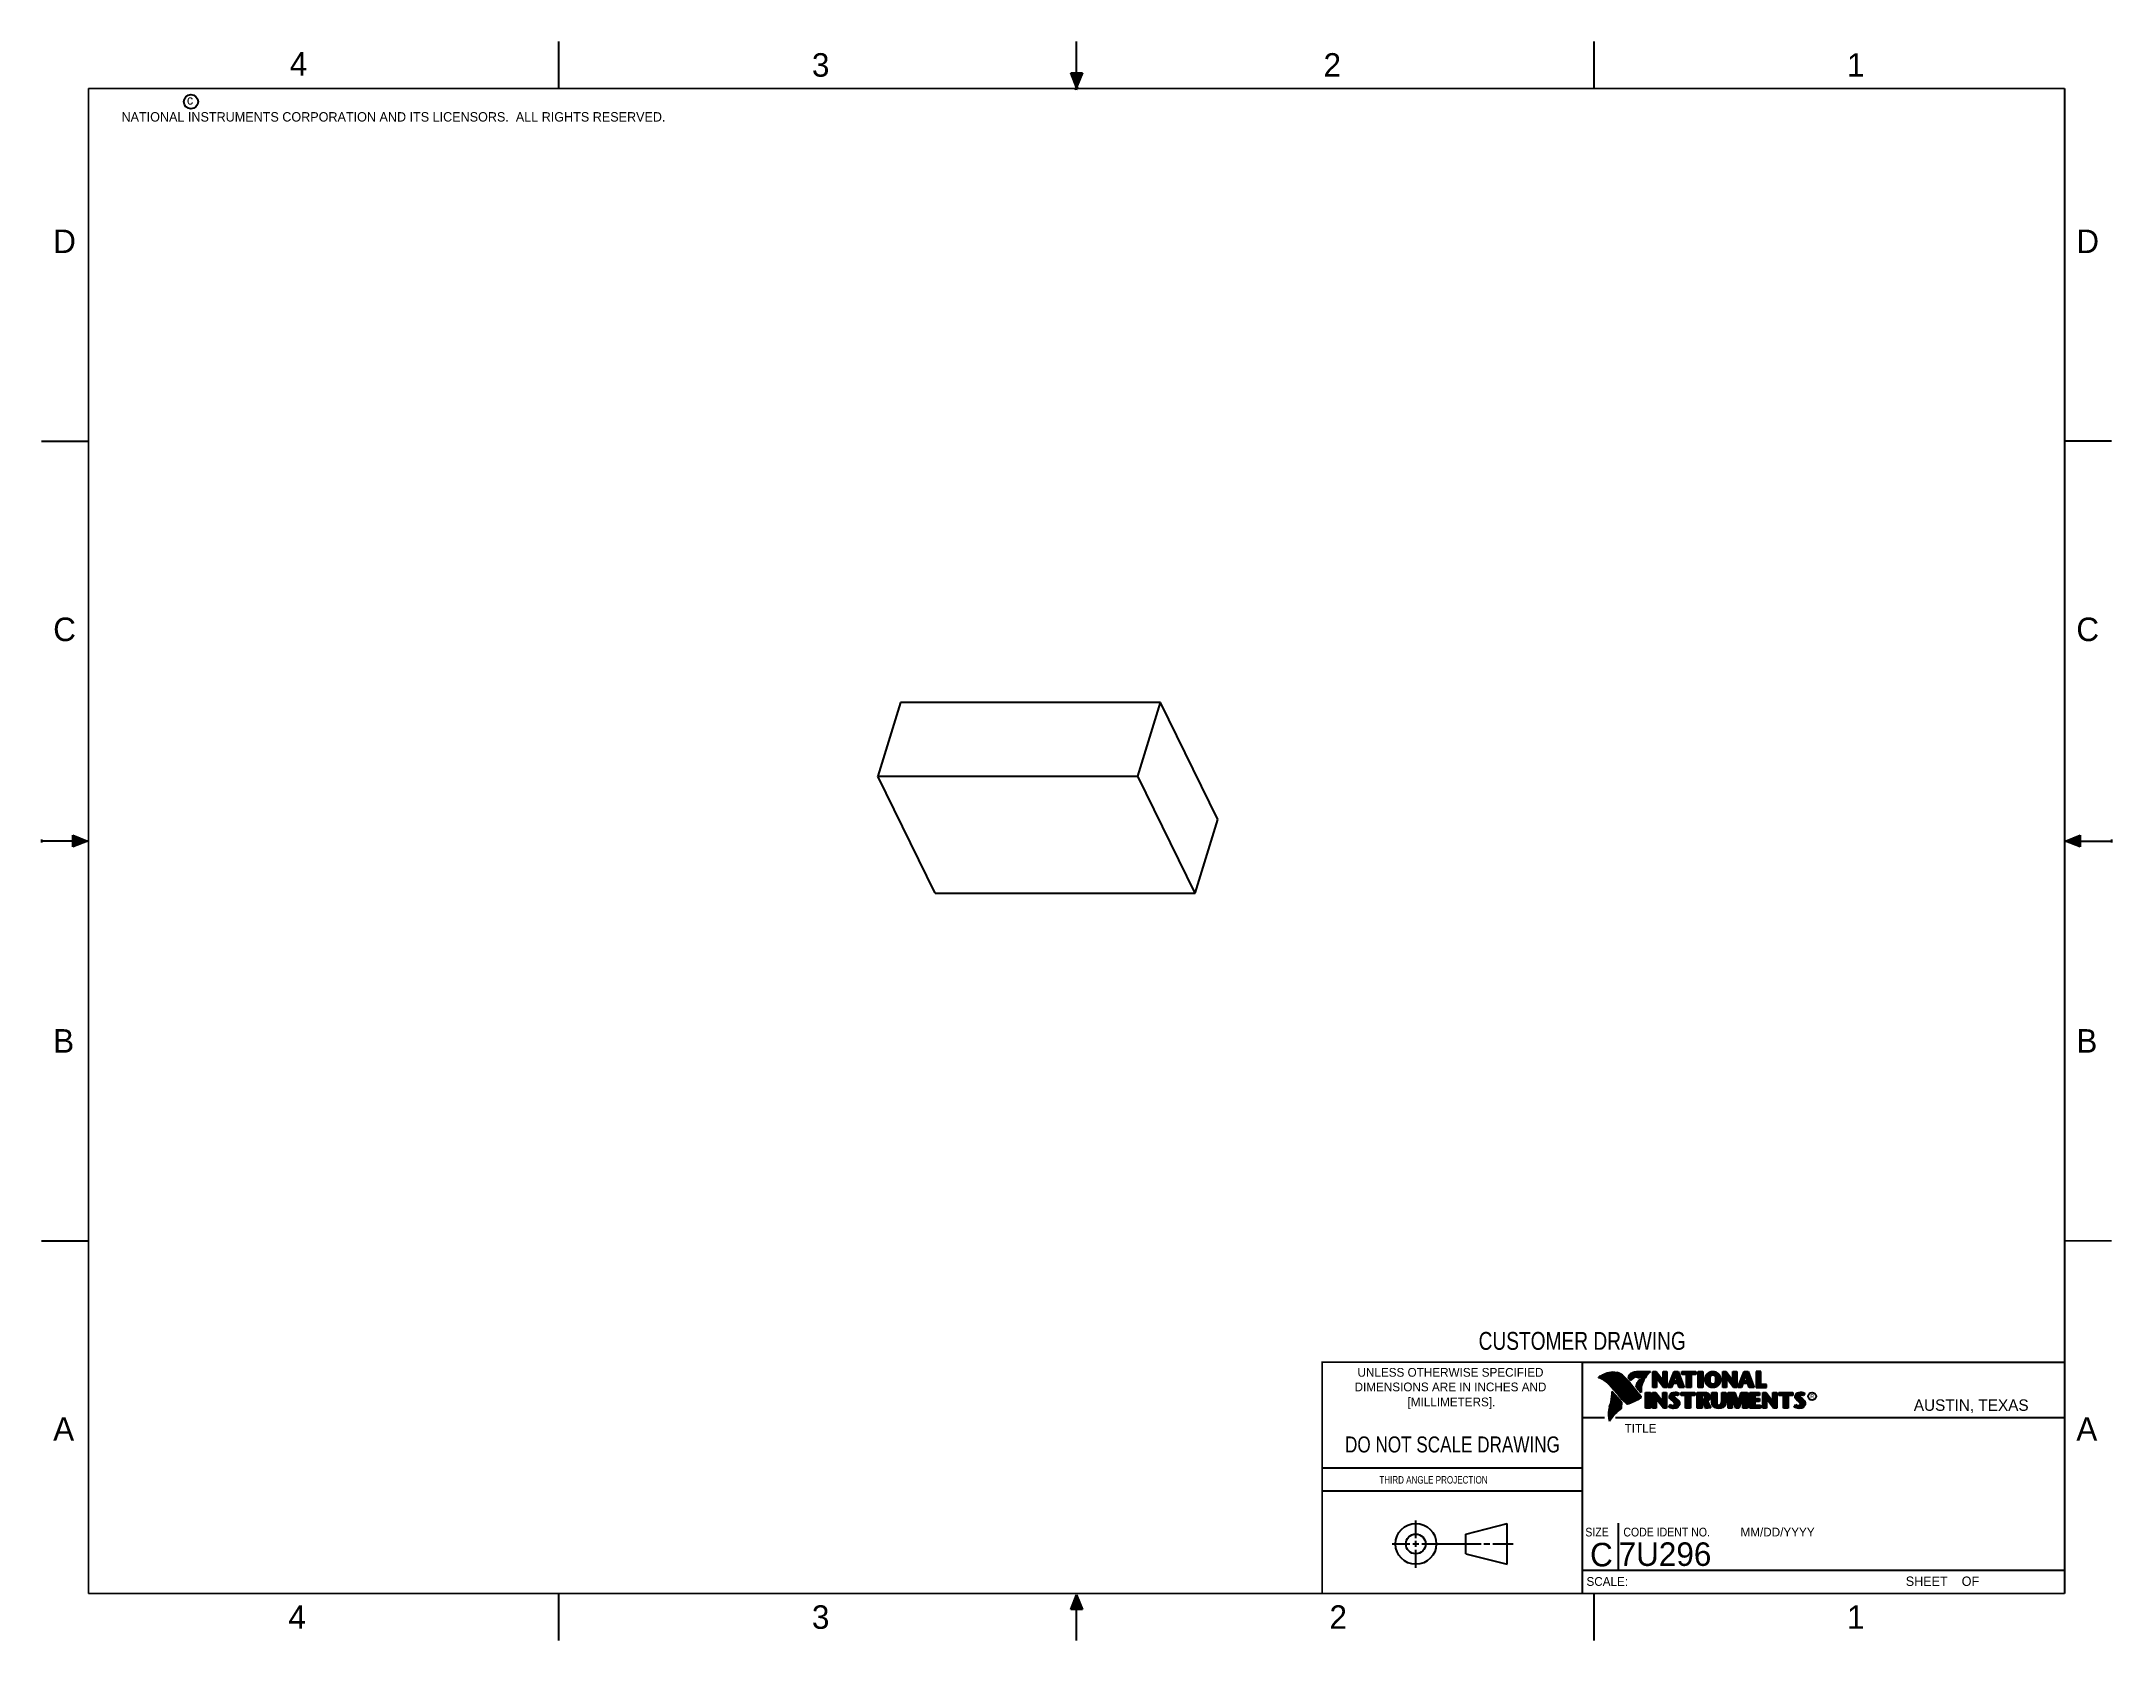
# Model space of a CAD drawing. Header units: inches. Extents: x 0 to 22, y 0 to 17.
import ezdxf

# ---------------------------------------------------------------- set-up
doc = ezdxf.new("R2010")
doc.units = ezdxf.units.IN
doc.header["$LTSCALE"] = 1.21
doc.header["$MEASUREMENT"] = 0
doc.layers.get('0').update_dxf_attribs({"linetype": 'CONTINUOUS'})
doc.styles.get("Standard").update_dxf_attribs({"font": 'txt', "width": 0.8})
doc.styles.add('TEXTSTYLE_2', font='txt')
doc.styles.add('TEXTSTYLE_3', font='txt', dxfattribs={"width": 0.9})

msp = doc.modelspace()

# ---------------------------------------------------------------- texts
at = {"color": 2, "linetype": 'CONTINUOUS', "line_spacing_factor": 0.9}
for s, insert, char_height, width, attachment_point, style in [('4', (2.64, 16.887), 0.25, 0.25, 1, 'TEXTSTYLE_2'), ('3', (8.188, 16.875), 0.25, 0.25, 1, 'TEXTSTYLE_2'), ('2', (13.625, 16.875), 0.25, 0.25, 1, 'TEXTSTYLE_2'), ('1', (19.188, 16.875), 0.25, 0.25, 1, 'TEXTSTYLE_2'), ('c', (1.546, 16.428), 0.1, 0.1, 1, 'TEXTSTYLE_2'), ('NATIONAL INSTRUMENTS CORPORATION AND ITS LICENSORS.  ALL RIGHTS RESERVED.', (0.851, 16.248), 0.1, 7.3, 1, 'TEXTSTYLE_2'), ('D', (0.125, 15), 0.25, 0.25, 1, 'TEXTSTYLE_2'), ('D', (21.625, 15), 0.25, 0.25, 1, 'TEXTSTYLE_2'), ('C', (0.125, 10.875), 0.25, 0.25, 1, 'TEXTSTYLE_2'), ('C', (21.625, 10.875), 0.25, 0.25, 1, 'TEXTSTYLE_2'), ('B', (0.125, 6.5), 0.25, 0.25, 1, 'TEXTSTYLE_2'), ('B', (21.625, 6.5), 0.25, 0.25, 1, 'TEXTSTYLE_2'), ('UNLESS OTHERWISE SPECIFIED', (14.974, 2.898), 0.093, 2.418, 2, 'TEXTSTYLE_2'), ('DIMENSIONS ARE IN INCHES AND', (14.974, 2.743), 0.093, 2.604, 2, 'TEXTSTYLE_2'), ('[MILLIMETERS].', (14.984, 2.583), 0.093, 1.302, 2, 'TEXTSTYLE_2'), ('R', (18.797, 2.617), 0.0418, 0.04175, 1, 'TEXTSTYLE_2'), ('AUSTIN, TEXAS', (19.898, 2.564), 0.12158, 1.58049, 1, 'TEXTSTYLE_2'), ('A', (0.125, 2.375), 0.25, 0.25, 1, 'TEXTSTYLE_2'), ('TITLE', (16.824, 2.303), 0.093, 0.465, 1, 'TEXTSTYLE_2'), ('A', (21.625, 2.375), 0.25, 0.25, 1, 'TEXTSTYLE_2'), ('SIZE', (16.407, 1.2), 0.093, 0.3348, 1, 'TEXTSTYLE_3'), ('CODE IDENT NO.', (16.811, 1.2), 0.093, 1.1718, 1, 'TEXTSTYLE_3'), ('MM/DD/YYYY', (18.056, 1.2), 0.093, 0.93, 1, 'TEXTSTYLE_2'), ('SCALE:', (16.419, 0.675), 0.093, 0.558, 1, 'TEXTSTYLE_2'), ('SHEET    OF', (19.812, 0.681), 0.1, 1.1, 1, 'TEXTSTYLE_2'), ('4', (2.625, 0.375), 0.25, 0.25, 1, 'TEXTSTYLE_2'), ('3', (8.188, 0.375), 0.25, 0.25, 1, 'TEXTSTYLE_2'), ('2', (13.688, 0.375), 0.25, 0.25, 1, 'TEXTSTYLE_2'), ('1', (19.188, 0.375), 0.25, 0.25, 1, 'TEXTSTYLE_2')]:
    msp.add_mtext(s, dxfattribs=dict(at, insert=insert, char_height=char_height, width=width, attachment_point=attachment_point, style=style))
at = {"color": 7, "linetype": 'CONTINUOUS', "attachment_point": 2, "line_spacing_factor": 0.9}
for s, insert, char_height, width in [('CUSTOMER DRAWING', (16.374, 3.281), 0.19, 2.432), ('DO NOT SCALE DRAWING', (14.995, 2.17), 0.17, 2.72)]:
    msp.add_mtext(s, dxfattribs=dict(at, insert=insert, char_height=char_height, width=width))
at = {"color": 2, "linetype": 'CONTINUOUS', "insert": (14.218, 1.749), "char_height": 0.08, "width": 1.408, "attachment_point": 1, "line_spacing_factor": 0.9}
msp.add_mtext('THIRD ANGLE PROJECTION', dxfattribs=at)
at = {"color": 7, "linetype": 'CONTINUOUS', "char_height": 0.25, "line_spacing_factor": 0.9, "style": 'TEXTSTYLE_2'}
for s, insert, width, attachment_point in [('C', (16.578, 1.039), 0.25, 2), ('7U296', (16.761, 1.044), 1.25, 1)]:
    msp.add_mtext(s, dxfattribs=dict(at, insert=insert, width=width, attachment_point=attachment_point))

# ---------------------------------------------------------------- hatches: boundary and pattern name
at = {"linetype": 'CONTINUOUS'}
for points in [[(11, 16.51), (10.938, 16.666), (11.062, 16.666)], [(0.334, 8.562), (0.49, 8.5), (0.334, 8.438)], [(21.666, 8.562), (21.666, 8.438), (21.51, 8.5)], [(10.938, 0.329), (11, 0.485), (11.062, 0.329)]]:
    msp.add_hatch(color=2, dxfattribs=at).paths.add_polyline_path(points)

# ---------------------------------------------------------------- linework, layer by layer
at = {"color": 2, "linetype": 'CONTINUOUS'}
for p, q in [((5.5, 16.5), (5.5, 17)), ((11, 16.485), (11, 17)), ((16.5, 16.5), (16.5, 17)), ((11, 16.51), (10.938, 16.666)), ((10.938, 16.666), (11.062, 16.666)), ((11.015, 16.515), (10.985, 16.485)), ((10.985, 16.485), (11, 16.515)), ((11.062, 16.666), (11, 16.51)), ((11, 16.485), (11.015, 16.515)), ((0, 12.75), (0.5, 12.75)), ((22, 12.75), (21.5, 12.75)), ((0, 8.515), (0, 8.485)), ((0.49, 8.5), (0, 8.5)), ((0.334, 8.438), (0.334, 8.562)), ((0.334, 8.562), (0.49, 8.5)), ((0.49, 8.5), (0.334, 8.438)), ((21.51, 8.5), (21.666, 8.562)), ((21.51, 8.5), (22, 8.5)), ((21.666, 8.438), (21.51, 8.5)), ((21.666, 8.562), (21.666, 8.438)), ((22, 8.515), (22, 8.485)), ((0, 4.25), (0.5, 4.25)), ((16.375, 2.96), (21.5, 2.96)), ((16.558, 2.796), (16.558, 2.799)), ((16.565, 2.794), (16.565, 2.803)), ((16.571, 2.791), (16.571, 2.808)), ((16.578, 2.788), (16.578, 2.812)), ((16.585, 2.785), (16.585, 2.815)), ((16.592, 2.781), (16.592, 2.819)), ((16.599, 2.778), (16.599, 2.822)), ((16.606, 2.774), (16.606, 2.825)), ((16.612, 2.77), (16.612, 2.828)), ((16.619, 2.765), (16.619, 2.83)), ((16.626, 2.76), (16.626, 2.832)), ((16.633, 2.755), (16.633, 2.835)), ((16.64, 2.749), (16.64, 2.837)), ((16.647, 2.743), (16.647, 2.839)), ((16.653, 2.737), (16.653, 2.84)), ((16.66, 2.729), (16.66, 2.842)), ((16.667, 2.722), (16.667, 2.844)), ((16.674, 2.715), (16.674, 2.845)), ((16.681, 2.707), (16.681, 2.846)), ((16.687, 2.699), (16.687, 2.847)), ((16.794, 2.533), (16.692, 2.649)), ((16.694, 2.692), (16.694, 2.847)), ((16.701, 2.684), (16.701, 2.847)), ((16.708, 2.676), (16.708, 2.847)), ((16.715, 2.669), (16.715, 2.847)), ((16.722, 2.661), (16.722, 2.846)), ((16.728, 2.653), (16.728, 2.846)), ((16.735, 2.645), (16.735, 2.844)), ((16.742, 2.637), (16.742, 2.843)), ((16.749, 2.629), (16.749, 2.842)), ((16.756, 2.62), (16.756, 2.84)), ((16.763, 2.612), (16.763, 2.838)), ((16.769, 2.605), (16.769, 2.835)), ((16.776, 2.597), (16.776, 2.832)), ((16.783, 2.589), (16.783, 2.828)), ((16.79, 2.581), (16.79, 2.824)), ((16.797, 2.574), (16.797, 2.819)), ((16.804, 2.567), (16.804, 2.814)), ((16.81, 2.559), (16.81, 2.807)), ((16.817, 2.552), (16.817, 2.8)), ((16.824, 2.545), (16.824, 2.792)), ((16.831, 2.538), (16.831, 2.785)), ((16.838, 2.531), (16.838, 2.778)), ((16.844, 2.526), (16.844, 2.771)), ((16.851, 2.523), (16.851, 2.764)), ((16.858, 2.522), (16.858, 2.757)), ((16.886, 2.766), (16.863, 2.794)), ((16.865, 2.524), (16.865, 2.749)), ((16.888, 2.772), (16.868, 2.795)), ((16.872, 2.791), (16.872, 2.809)), ((16.872, 2.527), (16.872, 2.742)), ((16.879, 2.783), (16.879, 2.821)), ((16.879, 2.53), (16.879, 2.735)), ((16.885, 2.775), (16.885, 2.828)), ((16.885, 2.533), (16.885, 2.727)), ((16.892, 2.775), (16.892, 2.833)), ((16.892, 2.536), (16.892, 2.719)), ((16.899, 2.779), (16.899, 2.837)), ((16.899, 2.539), (16.899, 2.71)), ((16.906, 2.784), (16.906, 2.841)), ((16.906, 2.542), (16.906, 2.702)), ((16.913, 2.79), (16.913, 2.844)), ((16.913, 2.545), (16.913, 2.694)), ((16.92, 2.797), (16.92, 2.846)), ((16.92, 2.548), (16.92, 2.686)), ((16.926, 2.802), (16.926, 2.848)), ((16.926, 2.551), (16.926, 2.677)), ((16.933, 2.805), (16.933, 2.849)), ((16.933, 2.554), (16.933, 2.669)), ((16.94, 2.808), (16.94, 2.85)), ((16.94, 2.557), (16.94, 2.661)), ((16.962, 2.68), (16.943, 2.701)), ((16.947, 2.808), (16.947, 2.851)), ((16.947, 2.561), (16.947, 2.653)), ((16.965, 2.683), (16.949, 2.701)), ((16.954, 2.807), (16.954, 2.852)), ((16.954, 2.696), (16.954, 2.711)), ((16.954, 2.564), (16.954, 2.644)), ((16.961, 2.805), (16.961, 2.852)), ((16.961, 2.688), (16.961, 2.727)), ((16.967, 2.803), (16.967, 2.853)), ((16.967, 2.68), (16.967, 2.744)), ((16.974, 2.803), (16.974, 2.854)), ((16.974, 2.672), (16.974, 2.757)), ((16.981, 2.802), (16.981, 2.854)), ((16.981, 2.664), (16.981, 2.763)), ((16.984, 2.859), (17.1, 2.861)), ((16.984, 2.854), (17.087, 2.856)), ((16.988, 2.802), (16.988, 2.854)), ((16.988, 2.656), (16.988, 2.767)), ((16.995, 2.802), (16.995, 2.854)), ((16.995, 2.675), (16.995, 2.768)), ((16.999, 2.637), (16.995, 2.642)), ((17.002, 2.801), (17.002, 2.854)), ((17.002, 2.719), (17.002, 2.769)), ((17.008, 2.796), (17.008, 2.855)), ((17.008, 2.739), (17.008, 2.77)), ((17.015, 2.755), (17.015, 2.855)), ((17.022, 2.769), (17.022, 2.855)), ((17.029, 2.782), (17.029, 2.855)), ((17.036, 2.793), (17.036, 2.855)), ((17.042, 2.804), (17.042, 2.855)), ((17.049, 2.813), (17.049, 2.855)), ((17.056, 2.822), (17.056, 2.855)), ((17.063, 2.83), (17.063, 2.855)), ((17.07, 2.838), (17.07, 2.855)), ((17.077, 2.845), (17.077, 2.856)), ((17.124, 2.859), (17.161, 2.859)), ((17.124, 2.691), (17.124, 2.859)), ((17.164, 2.691), (17.124, 2.691)), ((17.129, 2.854), (17.158, 2.854)), ((17.129, 2.696), (17.129, 2.854)), ((17.159, 2.696), (17.129, 2.696)), ((17.138, 2.696), (17.138, 2.854)), ((17.145, 2.696), (17.145, 2.854)), ((17.151, 2.696), (17.151, 2.854)), ((17.158, 2.854), (17.238, 2.749)), ((17.159, 2.804), (17.158, 2.854)), ((17.242, 2.696), (17.159, 2.804)), ((17.159, 2.804), (17.159, 2.696)), ((17.161, 2.859), (17.233, 2.764)), ((17.239, 2.691), (17.164, 2.79)), ((17.164, 2.79), (17.164, 2.691)), ((17.165, 2.797), (17.165, 2.846)), ((17.171, 2.788), (17.171, 2.837)), ((17.178, 2.779), (17.178, 2.828)), ((17.185, 2.77), (17.185, 2.82)), ((17.191, 2.762), (17.191, 2.811)), ((17.198, 2.753), (17.198, 2.802)), ((17.205, 2.744), (17.205, 2.793)), ((17.211, 2.736), (17.211, 2.784)), ((17.218, 2.727), (17.218, 2.776)), ((17.225, 2.718), (17.225, 2.767)), ((17.232, 2.71), (17.232, 2.758)), ((17.233, 2.859), (17.273, 2.859)), ((17.233, 2.764), (17.233, 2.859)), ((17.238, 2.854), (17.268, 2.854)), ((17.238, 2.749), (17.238, 2.854)), ((17.238, 2.701), (17.238, 2.749)), ((17.273, 2.691), (17.239, 2.691)), ((17.268, 2.696), (17.242, 2.696)), ((17.245, 2.696), (17.245, 2.854)), ((17.252, 2.696), (17.252, 2.854)), ((17.258, 2.696), (17.258, 2.854)), ((17.265, 2.696), (17.265, 2.854)), ((17.268, 2.854), (17.268, 2.696)), ((17.273, 2.859), (17.273, 2.691)), ((17.283, 2.692), (17.352, 2.859)), ((17.323, 2.692), (17.283, 2.692)), ((17.29, 2.696), (17.355, 2.854)), ((17.319, 2.696), (17.29, 2.696)), ((17.298, 2.696), (17.298, 2.716)), ((17.305, 2.696), (17.305, 2.732)), ((17.312, 2.696), (17.312, 2.749)), ((17.318, 2.696), (17.318, 2.765)), ((17.336, 2.736), (17.319, 2.696)), ((17.339, 2.732), (17.323, 2.692)), ((17.325, 2.71), (17.325, 2.781)), ((17.332, 2.727), (17.332, 2.798)), ((17.394, 2.736), (17.336, 2.736)), ((17.338, 2.736), (17.338, 2.814)), ((17.39, 2.732), (17.339, 2.732)), ((17.341, 2.753), (17.362, 2.823)), ((17.389, 2.753), (17.341, 2.753)), ((17.345, 2.767), (17.345, 2.83)), ((17.345, 2.736), (17.345, 2.753)), ((17.347, 2.758), (17.366, 2.818)), ((17.383, 2.758), (17.347, 2.758)), ((17.352, 2.859), (17.394, 2.859)), ((17.352, 2.788), (17.352, 2.847)), ((17.352, 2.736), (17.352, 2.753)), ((17.355, 2.854), (17.39, 2.854)), ((17.358, 2.81), (17.358, 2.854)), ((17.358, 2.736), (17.358, 2.753)), ((17.362, 2.823), (17.37, 2.823)), ((17.365, 2.823), (17.365, 2.854)), ((17.365, 2.736), (17.365, 2.753)), ((17.366, 2.818), (17.366, 2.818)), ((17.366, 2.818), (17.383, 2.758)), ((17.37, 2.823), (17.389, 2.753)), ((17.372, 2.817), (17.372, 2.854)), ((17.372, 2.736), (17.372, 2.753)), ((17.378, 2.792), (17.378, 2.854)), ((17.378, 2.736), (17.378, 2.753)), ((17.385, 2.768), (17.385, 2.854)), ((17.385, 2.736), (17.385, 2.753)), ((17.39, 2.854), (17.45, 2.696)), ((17.404, 2.692), (17.39, 2.732)), ((17.392, 2.736), (17.392, 2.851)), ((17.394, 2.859), (17.457, 2.692)), ((17.407, 2.696), (17.394, 2.736)), ((17.398, 2.723), (17.398, 2.833)), ((17.457, 2.692), (17.404, 2.692)), ((17.405, 2.703), (17.405, 2.816)), ((17.45, 2.696), (17.407, 2.696)), ((17.412, 2.696), (17.412, 2.798)), ((17.418, 2.696), (17.418, 2.781)), ((17.425, 2.696), (17.425, 2.763)), ((17.432, 2.696), (17.432, 2.745)), ((17.433, 2.859), (17.58, 2.859)), ((17.433, 2.828), (17.433, 2.859)), ((17.481, 2.828), (17.433, 2.828)), ((17.438, 2.854), (17.575, 2.854)), ((17.438, 2.833), (17.438, 2.854)), ((17.486, 2.833), (17.438, 2.833)), ((17.438, 2.696), (17.438, 2.728)), ((17.445, 2.833), (17.445, 2.854)), ((17.445, 2.696), (17.445, 2.71)), ((17.452, 2.833), (17.452, 2.854)), ((17.458, 2.833), (17.458, 2.854)), ((17.465, 2.833), (17.465, 2.854)), ((17.472, 2.833), (17.472, 2.854)), ((17.479, 2.833), (17.479, 2.854)), ((17.481, 2.692), (17.481, 2.828)), ((17.532, 2.692), (17.481, 2.692)), ((17.486, 2.833), (17.485, 2.854)), ((17.486, 2.696), (17.486, 2.833)), ((17.527, 2.696), (17.486, 2.696)), ((17.492, 2.696), (17.492, 2.854)), ((17.499, 2.696), (17.499, 2.854)), ((17.505, 2.696), (17.505, 2.854)), ((17.512, 2.696), (17.512, 2.854)), ((17.519, 2.696), (17.519, 2.854)), ((17.527, 2.833), (17.525, 2.854)), ((17.575, 2.833), (17.527, 2.833)), ((17.527, 2.833), (17.527, 2.696)), ((17.532, 2.833), (17.532, 2.854)), ((17.58, 2.828), (17.532, 2.828)), ((17.532, 2.828), (17.532, 2.692)), ((17.539, 2.833), (17.539, 2.854)), ((17.545, 2.833), (17.545, 2.854)), ((17.552, 2.833), (17.552, 2.854)), ((17.559, 2.833), (17.559, 2.854)), ((17.565, 2.833), (17.565, 2.854)), ((17.572, 2.833), (17.572, 2.854)), ((17.575, 2.854), (17.575, 2.833)), ((17.58, 2.859), (17.58, 2.828)), ((17.606, 2.859), (17.656, 2.859)), ((17.606, 2.692), (17.606, 2.859)), ((17.656, 2.692), (17.606, 2.692)), ((17.611, 2.854), (17.652, 2.854)), ((17.611, 2.696), (17.611, 2.854)), ((17.652, 2.696), (17.611, 2.696)), ((17.619, 2.696), (17.619, 2.854)), ((17.625, 2.696), (17.625, 2.854)), ((17.632, 2.696), (17.632, 2.854)), ((17.639, 2.696), (17.639, 2.854)), ((17.645, 2.696), (17.645, 2.854)), ((17.652, 2.854), (17.652, 2.696)), ((17.656, 2.859), (17.656, 2.692)), ((17.685, 2.787), (17.686, 2.79)), ((17.685, 2.784), (17.685, 2.787)), ((17.685, 2.78), (17.685, 2.784)), ((17.685, 2.777), (17.685, 2.78)), ((17.685, 2.774), (17.685, 2.777)), ((17.685, 2.77), (17.685, 2.774)), ((17.685, 2.767), (17.685, 2.77)), ((17.686, 2.763), (17.685, 2.767)), ((17.686, 2.793), (17.687, 2.796)), ((17.686, 2.79), (17.686, 2.793)), ((17.686, 2.76), (17.686, 2.763)), ((17.687, 2.757), (17.686, 2.76)), ((17.687, 2.796), (17.688, 2.799)), ((17.688, 2.753), (17.687, 2.757)), ((17.688, 2.802), (17.689, 2.805)), ((17.688, 2.799), (17.688, 2.802)), ((17.689, 2.75), (17.688, 2.753)), ((17.689, 2.805), (17.69, 2.808)), ((17.69, 2.747), (17.689, 2.75)), ((17.69, 2.808), (17.692, 2.811)), ((17.691, 2.744), (17.69, 2.808)), ((17.691, 2.744), (17.69, 2.747)), ((17.692, 2.741), (17.691, 2.744)), ((17.692, 2.811), (17.693, 2.813)), ((17.693, 2.738), (17.692, 2.741)), ((17.693, 2.813), (17.694, 2.816)), ((17.694, 2.735), (17.693, 2.738)), ((17.694, 2.816), (17.696, 2.819)), ((17.696, 2.733), (17.694, 2.735)), ((17.696, 2.819), (17.697, 2.821)), ((17.697, 2.73), (17.696, 2.733)), ((17.697, 2.821), (17.699, 2.824)), ((17.697, 2.73), (17.697, 2.821)), ((17.699, 2.728), (17.697, 2.73)), ((17.699, 2.824), (17.701, 2.826)), ((17.7, 2.725), (17.699, 2.728)), ((17.702, 2.723), (17.7, 2.725)), ((17.701, 2.826), (17.703, 2.828)), ((17.704, 2.72), (17.702, 2.723)), ((17.703, 2.828), (17.705, 2.831)), ((17.704, 2.72), (17.705, 2.831)), ((17.706, 2.718), (17.704, 2.72)), ((17.705, 2.831), (17.707, 2.833)), ((17.708, 2.716), (17.706, 2.718)), ((17.707, 2.833), (17.709, 2.835)), ((17.71, 2.714), (17.708, 2.716)), ((17.709, 2.835), (17.711, 2.837)), ((17.71, 2.714), (17.711, 2.837)), ((17.712, 2.712), (17.71, 2.714)), ((17.711, 2.837), (17.714, 2.839)), ((17.715, 2.71), (17.712, 2.712)), ((17.714, 2.839), (17.716, 2.841)), ((17.717, 2.708), (17.715, 2.71)), ((17.716, 2.841), (17.719, 2.843)), ((17.717, 2.708), (17.719, 2.843)), ((17.719, 2.707), (17.717, 2.708)), ((17.719, 2.843), (17.721, 2.844)), ((17.722, 2.705), (17.719, 2.707)), ((17.721, 2.844), (17.724, 2.846)), ((17.725, 2.704), (17.722, 2.705)), ((17.724, 2.846), (17.726, 2.847)), ((17.725, 2.704), (17.724, 2.846)), ((17.727, 2.702), (17.725, 2.704)), ((17.726, 2.847), (17.729, 2.849)), ((17.727, 2.79), (17.728, 2.792)), ((17.727, 2.788), (17.727, 2.79)), ((17.727, 2.786), (17.727, 2.788)), ((17.727, 2.783), (17.727, 2.786)), ((17.727, 2.781), (17.727, 2.783)), ((17.727, 2.779), (17.727, 2.781)), ((17.727, 2.777), (17.727, 2.779)), ((17.727, 2.774), (17.727, 2.777)), ((17.727, 2.772), (17.727, 2.774)), ((17.727, 2.77), (17.727, 2.772)), ((17.727, 2.767), (17.727, 2.77)), ((17.727, 2.765), (17.727, 2.767)), ((17.727, 2.763), (17.727, 2.765)), ((17.728, 2.761), (17.727, 2.763)), ((17.73, 2.701), (17.727, 2.702)), ((17.728, 2.796), (17.729, 2.798)), ((17.728, 2.794), (17.728, 2.796)), ((17.728, 2.792), (17.728, 2.794)), ((17.728, 2.758), (17.728, 2.761)), ((17.728, 2.756), (17.728, 2.758)), ((17.729, 2.754), (17.728, 2.756)), ((17.729, 2.849), (17.731, 2.85)), ((17.729, 2.802), (17.73, 2.803)), ((17.729, 2.8), (17.729, 2.802)), ((17.729, 2.798), (17.729, 2.8)), ((17.729, 2.752), (17.729, 2.754)), ((17.73, 2.75), (17.729, 2.752)), ((17.73, 2.805), (17.731, 2.807)), ((17.73, 2.803), (17.73, 2.805)), ((17.73, 2.748), (17.73, 2.75)), ((17.731, 2.747), (17.73, 2.748)), ((17.73, 2.701), (17.73, 2.747)), ((17.733, 2.7), (17.73, 2.701)), ((17.731, 2.85), (17.734, 2.851)), ((17.731, 2.807), (17.731, 2.85)), ((17.731, 2.807), (17.732, 2.808)), ((17.731, 2.745), (17.731, 2.747)), ((17.732, 2.743), (17.731, 2.745)), ((17.732, 2.81), (17.733, 2.812)), ((17.732, 2.808), (17.732, 2.81)), ((17.732, 2.741), (17.732, 2.743)), ((17.733, 2.74), (17.732, 2.741)), ((17.733, 2.812), (17.734, 2.813)), ((17.734, 2.738), (17.733, 2.74)), ((17.736, 2.699), (17.733, 2.7)), ((17.734, 2.851), (17.737, 2.852)), ((17.734, 2.813), (17.735, 2.815)), ((17.735, 2.737), (17.734, 2.738)), ((17.735, 2.816), (17.736, 2.818)), ((17.735, 2.815), (17.735, 2.816)), ((17.736, 2.735), (17.735, 2.737)), ((17.736, 2.818), (17.737, 2.819)), ((17.736, 2.734), (17.736, 2.735)), ((17.737, 2.732), (17.736, 2.734)), ((17.739, 2.698), (17.736, 2.699)), ((17.737, 2.852), (17.74, 2.853)), ((17.737, 2.819), (17.737, 2.852)), ((17.737, 2.819), (17.738, 2.821)), ((17.738, 2.731), (17.737, 2.732)), ((17.738, 2.821), (17.74, 2.822)), ((17.74, 2.73), (17.738, 2.731)), ((17.739, 2.698), (17.738, 2.731)), ((17.742, 2.697), (17.739, 2.698)), ((17.74, 2.853), (17.743, 2.853)), ((17.74, 2.822), (17.741, 2.823)), ((17.741, 2.728), (17.74, 2.73)), ((17.741, 2.823), (17.742, 2.824)), ((17.742, 2.727), (17.741, 2.728)), ((17.742, 2.824), (17.743, 2.825)), ((17.743, 2.726), (17.742, 2.727)), ((17.746, 2.697), (17.742, 2.697)), ((17.743, 2.853), (17.746, 2.854)), ((17.743, 2.825), (17.745, 2.826)), ((17.745, 2.725), (17.743, 2.726)), ((17.745, 2.826), (17.746, 2.827)), ((17.746, 2.724), (17.745, 2.725)), ((17.746, 2.854), (17.749, 2.855)), ((17.746, 2.827), (17.746, 2.854)), ((17.746, 2.827), (17.747, 2.828)), ((17.748, 2.723), (17.746, 2.724)), ((17.746, 2.697), (17.746, 2.724)), ((17.749, 2.696), (17.746, 2.697)), ((17.747, 2.828), (17.749, 2.828)), ((17.749, 2.722), (17.748, 2.723)), ((17.749, 2.855), (17.752, 2.855)), ((17.749, 2.828), (17.75, 2.829)), ((17.751, 2.722), (17.749, 2.722)), ((17.752, 2.696), (17.749, 2.696)), ((17.75, 2.829), (17.752, 2.83)), ((17.752, 2.721), (17.751, 2.722)), ((17.752, 2.855), (17.755, 2.855)), ((17.752, 2.83), (17.752, 2.855)), ((17.752, 2.83), (17.753, 2.83)), ((17.754, 2.721), (17.752, 2.721)), ((17.752, 2.696), (17.752, 2.721)), ((17.756, 2.695), (17.752, 2.696)), ((17.753, 2.83), (17.755, 2.831)), ((17.755, 2.72), (17.754, 2.721)), ((17.755, 2.855), (17.758, 2.856)), ((17.755, 2.831), (17.757, 2.831)), ((17.757, 2.72), (17.755, 2.72)), ((17.759, 2.695), (17.756, 2.695)), ((17.757, 2.831), (17.758, 2.831)), ((17.759, 2.72), (17.757, 2.72)), ((17.758, 2.856), (17.762, 2.856)), ((17.758, 2.831), (17.76, 2.831)), ((17.759, 2.831), (17.759, 2.856)), ((17.761, 2.72), (17.759, 2.72)), ((17.759, 2.695), (17.759, 2.72)), ((17.763, 2.695), (17.759, 2.695)), ((17.76, 2.831), (17.762, 2.831)), ((17.762, 2.72), (17.761, 2.72)), ((17.762, 2.856), (17.765, 2.856)), ((17.762, 2.831), (17.764, 2.831)), ((17.764, 2.72), (17.762, 2.72)), ((17.766, 2.695), (17.763, 2.695)), ((17.764, 2.831), (17.765, 2.831)), ((17.766, 2.72), (17.764, 2.72)), ((17.765, 2.856), (17.768, 2.855)), ((17.765, 2.831), (17.767, 2.831)), ((17.768, 2.72), (17.766, 2.72)), ((17.766, 2.695), (17.766, 2.72)), ((17.769, 2.695), (17.766, 2.695)), ((17.767, 2.831), (17.769, 2.83)), ((17.768, 2.855), (17.771, 2.855)), ((17.768, 2.831), (17.768, 2.855)), ((17.769, 2.721), (17.768, 2.72)), ((17.769, 2.83), (17.77, 2.83)), ((17.771, 2.721), (17.769, 2.721)), ((17.772, 2.696), (17.769, 2.695)), ((17.77, 2.83), (17.772, 2.829)), ((17.771, 2.855), (17.774, 2.855)), ((17.773, 2.722), (17.771, 2.721)), ((17.772, 2.829), (17.773, 2.829)), ((17.772, 2.696), (17.773, 2.722)), ((17.776, 2.696), (17.772, 2.696)), ((17.773, 2.829), (17.775, 2.828)), ((17.774, 2.722), (17.773, 2.722)), ((17.774, 2.855), (17.777, 2.854)), ((17.774, 2.829), (17.774, 2.855)), ((17.776, 2.723), (17.774, 2.722)), ((17.775, 2.828), (17.776, 2.828)), ((17.776, 2.828), (17.778, 2.827)), ((17.777, 2.724), (17.776, 2.723)), ((17.779, 2.697), (17.776, 2.696)), ((17.777, 2.854), (17.78, 2.854)), ((17.778, 2.725), (17.777, 2.724)), ((17.778, 2.827), (17.779, 2.826)), ((17.78, 2.726), (17.778, 2.725)), ((17.779, 2.826), (17.78, 2.825)), ((17.779, 2.697), (17.779, 2.725)), ((17.782, 2.697), (17.779, 2.697)), ((17.78, 2.854), (17.783, 2.853)), ((17.78, 2.825), (17.78, 2.854)), ((17.78, 2.825), (17.782, 2.824)), ((17.781, 2.727), (17.78, 2.726)), ((17.782, 2.728), (17.781, 2.727)), ((17.782, 2.824), (17.783, 2.823)), ((17.784, 2.729), (17.782, 2.728)), ((17.785, 2.698), (17.782, 2.697)), ((17.783, 2.853), (17.786, 2.852)), ((17.783, 2.823), (17.784, 2.822)), ((17.784, 2.822), (17.785, 2.821)), ((17.785, 2.73), (17.784, 2.729)), ((17.785, 2.821), (17.786, 2.82)), ((17.786, 2.731), (17.785, 2.73)), ((17.788, 2.699), (17.785, 2.698)), ((17.786, 2.852), (17.789, 2.851)), ((17.787, 2.819), (17.786, 2.852)), ((17.786, 2.82), (17.787, 2.819)), ((17.787, 2.733), (17.786, 2.731)), ((17.787, 2.819), (17.788, 2.817)), ((17.788, 2.734), (17.787, 2.733)), ((17.788, 2.817), (17.789, 2.816)), ((17.789, 2.737), (17.788, 2.735)), ((17.788, 2.735), (17.788, 2.734)), ((17.788, 2.699), (17.788, 2.734)), ((17.791, 2.7), (17.788, 2.699)), ((17.789, 2.851), (17.792, 2.85)), ((17.789, 2.816), (17.789, 2.815)), ((17.789, 2.815), (17.79, 2.813)), ((17.79, 2.739), (17.789, 2.737)), ((17.79, 2.813), (17.791, 2.812)), ((17.791, 2.74), (17.79, 2.739)), ((17.791, 2.812), (17.791, 2.81)), ((17.791, 2.81), (17.792, 2.808)), ((17.792, 2.743), (17.791, 2.742)), ((17.791, 2.742), (17.791, 2.74)), ((17.794, 2.701), (17.791, 2.7)), ((17.792, 2.85), (17.795, 2.849)), ((17.793, 2.806), (17.792, 2.85)), ((17.792, 2.808), (17.793, 2.807)), ((17.793, 2.745), (17.792, 2.743)), ((17.793, 2.807), (17.793, 2.805)), ((17.793, 2.805), (17.794, 2.803)), ((17.794, 2.749), (17.793, 2.747)), ((17.794, 2.701), (17.793, 2.747)), ((17.793, 2.747), (17.793, 2.745)), ((17.794, 2.803), (17.794, 2.801)), ((17.794, 2.801), (17.795, 2.799)), ((17.795, 2.753), (17.794, 2.751)), ((17.794, 2.751), (17.794, 2.749)), ((17.797, 2.702), (17.794, 2.701)), ((17.795, 2.849), (17.798, 2.847)), ((17.795, 2.799), (17.795, 2.797)), ((17.795, 2.797), (17.796, 2.795)), ((17.796, 2.757), (17.795, 2.755)), ((17.795, 2.755), (17.795, 2.753)), ((17.796, 2.795), (17.796, 2.793)), ((17.796, 2.793), (17.796, 2.79)), ((17.796, 2.79), (17.796, 2.788)), ((17.796, 2.788), (17.797, 2.786)), ((17.797, 2.765), (17.796, 2.763)), ((17.796, 2.763), (17.796, 2.761)), ((17.796, 2.761), (17.796, 2.759)), ((17.796, 2.759), (17.796, 2.757)), ((17.797, 2.786), (17.797, 2.783)), ((17.797, 2.783), (17.797, 2.781)), ((17.797, 2.781), (17.797, 2.779)), ((17.797, 2.779), (17.797, 2.777)), ((17.797, 2.777), (17.797, 2.774)), ((17.797, 2.774), (17.797, 2.772)), ((17.797, 2.772), (17.797, 2.77)), ((17.797, 2.77), (17.797, 2.767)), ((17.797, 2.767), (17.797, 2.765)), ((17.8, 2.704), (17.797, 2.702)), ((17.798, 2.847), (17.8, 2.846)), ((17.8, 2.846), (17.803, 2.844)), ((17.8, 2.704), (17.8, 2.846)), ((17.802, 2.705), (17.8, 2.704)), ((17.805, 2.707), (17.802, 2.705)), ((17.803, 2.844), (17.806, 2.843)), ((17.807, 2.709), (17.805, 2.707)), ((17.806, 2.843), (17.808, 2.841)), ((17.807, 2.709), (17.808, 2.841)), ((17.81, 2.711), (17.807, 2.709)), ((17.808, 2.841), (17.81, 2.839)), ((17.81, 2.839), (17.813, 2.837)), ((17.812, 2.712), (17.81, 2.711)), ((17.814, 2.714), (17.812, 2.712)), ((17.813, 2.837), (17.815, 2.835)), ((17.814, 2.714), (17.813, 2.837)), ((17.816, 2.717), (17.814, 2.714)), ((17.815, 2.835), (17.817, 2.833)), ((17.818, 2.719), (17.816, 2.717)), ((17.817, 2.833), (17.819, 2.831)), ((17.82, 2.721), (17.818, 2.719)), ((17.819, 2.831), (17.821, 2.829)), ((17.82, 2.721), (17.821, 2.829)), ((17.822, 2.723), (17.82, 2.721)), ((17.821, 2.829), (17.823, 2.826)), ((17.824, 2.726), (17.822, 2.723)), ((17.823, 2.826), (17.825, 2.824)), ((17.826, 2.728), (17.824, 2.726)), ((17.825, 2.824), (17.826, 2.821)), ((17.826, 2.821), (17.828, 2.819)), ((17.827, 2.731), (17.826, 2.728)), ((17.827, 2.731), (17.828, 2.819)), ((17.829, 2.733), (17.827, 2.731)), ((17.828, 2.819), (17.829, 2.816)), ((17.829, 2.816), (17.831, 2.814)), ((17.83, 2.736), (17.829, 2.733)), ((17.831, 2.739), (17.83, 2.736)), ((17.831, 2.814), (17.832, 2.811)), ((17.833, 2.742), (17.831, 2.739)), ((17.832, 2.811), (17.833, 2.808)), ((17.833, 2.808), (17.834, 2.805)), ((17.834, 2.745), (17.833, 2.742)), ((17.834, 2.805), (17.835, 2.802)), ((17.835, 2.748), (17.834, 2.805)), ((17.835, 2.748), (17.834, 2.745)), ((17.835, 2.802), (17.836, 2.799)), ((17.836, 2.75), (17.835, 2.748)), ((17.836, 2.799), (17.837, 2.796)), ((17.837, 2.757), (17.836, 2.754)), ((17.836, 2.754), (17.836, 2.75)), ((17.837, 2.796), (17.837, 2.793)), ((17.837, 2.793), (17.838, 2.79)), ((17.838, 2.76), (17.837, 2.757)), ((17.838, 2.79), (17.838, 2.786)), ((17.838, 2.786), (17.839, 2.783)), ((17.839, 2.77), (17.838, 2.766)), ((17.838, 2.766), (17.838, 2.763)), ((17.838, 2.763), (17.838, 2.76)), ((17.839, 2.783), (17.839, 2.78)), ((17.839, 2.78), (17.839, 2.776)), ((17.839, 2.776), (17.839, 2.773)), ((17.839, 2.773), (17.839, 2.77)), ((17.867, 2.859), (17.904, 2.859)), ((17.867, 2.691), (17.867, 2.859)), ((17.907, 2.691), (17.867, 2.691)), ((17.872, 2.854), (17.901, 2.854)), ((17.872, 2.696), (17.872, 2.854)), ((17.902, 2.696), (17.872, 2.696)), ((17.879, 2.696), (17.879, 2.854)), ((17.887, 2.696), (17.887, 2.854)), ((17.894, 2.696), (17.894, 2.854)), ((17.899, 2.854), (17.902, 2.804)), ((17.901, 2.854), (17.981, 2.749)), ((17.985, 2.696), (17.902, 2.804)), ((17.902, 2.804), (17.902, 2.696)), ((17.904, 2.859), (17.976, 2.764)), ((17.906, 2.799), (17.906, 2.849)), ((17.982, 2.691), (17.907, 2.79)), ((17.907, 2.79), (17.907, 2.691)), ((17.912, 2.79), (17.912, 2.84)), ((17.919, 2.782), (17.919, 2.831)), ((17.926, 2.773), (17.926, 2.822)), ((17.932, 2.764), (17.932, 2.814)), ((17.939, 2.756), (17.939, 2.805)), ((17.946, 2.747), (17.946, 2.796)), ((17.952, 2.738), (17.952, 2.787)), ((17.959, 2.73), (17.959, 2.778)), ((17.966, 2.721), (17.966, 2.77)), ((17.972, 2.712), (17.972, 2.761)), ((17.976, 2.859), (18.016, 2.859)), ((17.976, 2.764), (17.976, 2.859)), ((17.979, 2.704), (17.981, 2.749)), ((17.981, 2.854), (18.011, 2.854)), ((17.981, 2.749), (17.981, 2.854)), ((18.016, 2.691), (17.982, 2.691)), ((18.011, 2.696), (17.985, 2.696)), ((17.986, 2.695), (17.986, 2.854)), ((17.993, 2.696), (17.993, 2.854)), ((17.999, 2.696), (17.999, 2.854)), ((18.006, 2.696), (18.006, 2.854)), ((18.011, 2.854), (18.011, 2.696)), ((18.016, 2.859), (18.016, 2.691)), ((18.026, 2.692), (18.095, 2.859)), ((18.066, 2.692), (18.026, 2.692)), ((18.033, 2.696), (18.098, 2.854)), ((18.063, 2.696), (18.033, 2.696)), ((18.039, 2.696), (18.039, 2.711)), ((18.046, 2.696), (18.046, 2.727)), ((18.053, 2.696), (18.053, 2.743)), ((18.059, 2.696), (18.059, 2.76)), ((18.079, 2.736), (18.063, 2.696)), ((18.066, 2.705), (18.066, 2.776)), ((18.082, 2.732), (18.066, 2.692)), ((18.073, 2.721), (18.073, 2.792)), ((18.079, 2.736), (18.079, 2.809)), ((18.137, 2.736), (18.079, 2.736)), ((18.134, 2.732), (18.082, 2.732)), ((18.084, 2.753), (18.105, 2.823)), ((18.132, 2.753), (18.084, 2.753)), ((18.086, 2.736), (18.086, 2.825)), ((18.091, 2.758), (18.109, 2.818)), ((18.126, 2.758), (18.091, 2.758)), ((18.093, 2.781), (18.093, 2.841)), ((18.093, 2.736), (18.093, 2.753)), ((18.095, 2.859), (18.137, 2.859)), ((18.098, 2.854), (18.134, 2.854)), ((18.099, 2.803), (18.099, 2.854)), ((18.099, 2.736), (18.099, 2.753)), ((18.105, 2.823), (18.113, 2.823)), ((18.106, 2.823), (18.106, 2.854)), ((18.106, 2.736), (18.106, 2.753)), ((18.109, 2.818), (18.109, 2.818)), ((18.109, 2.818), (18.126, 2.758)), ((18.113, 2.823), (18.113, 2.854)), ((18.113, 2.823), (18.132, 2.753)), ((18.113, 2.736), (18.113, 2.753)), ((18.119, 2.8), (18.119, 2.854)), ((18.119, 2.736), (18.119, 2.753)), ((18.126, 2.776), (18.126, 2.854)), ((18.126, 2.736), (18.126, 2.753)), ((18.133, 2.736), (18.133, 2.854)), ((18.134, 2.854), (18.193, 2.696)), ((18.147, 2.692), (18.134, 2.732)), ((18.137, 2.859), (18.201, 2.692)), ((18.151, 2.696), (18.137, 2.736)), ((18.139, 2.729), (18.139, 2.839)), ((18.146, 2.71), (18.146, 2.821)), ((18.201, 2.692), (18.147, 2.692)), ((18.193, 2.696), (18.151, 2.696)), ((18.153, 2.696), (18.153, 2.804)), ((18.159, 2.696), (18.159, 2.786)), ((18.166, 2.696), (18.166, 2.769)), ((18.173, 2.696), (18.173, 2.751)), ((18.179, 2.696), (18.179, 2.733)), ((18.186, 2.696), (18.186, 2.716)), ((18.272, 2.859), (18.221, 2.859)), ((18.221, 2.859), (18.221, 2.692)), ((18.221, 2.692), (18.333, 2.692)), ((18.267, 2.854), (18.226, 2.854)), ((18.226, 2.854), (18.226, 2.696)), ((18.226, 2.696), (18.328, 2.696)), ((18.233, 2.696), (18.233, 2.854)), ((18.24, 2.696), (18.24, 2.854)), ((18.246, 2.696), (18.246, 2.854)), ((18.253, 2.696), (18.253, 2.854)), ((18.26, 2.696), (18.26, 2.854)), ((18.266, 2.696), (18.266, 2.718)), ((18.267, 2.718), (18.267, 2.854)), ((18.328, 2.718), (18.267, 2.718)), ((18.272, 2.723), (18.272, 2.859)), ((18.333, 2.723), (18.272, 2.723)), ((18.273, 2.696), (18.273, 2.718)), ((18.28, 2.696), (18.28, 2.718)), ((18.286, 2.696), (18.286, 2.718)), ((18.293, 2.696), (18.293, 2.718)), ((18.3, 2.696), (18.3, 2.718)), ((18.306, 2.696), (18.306, 2.718)), ((18.313, 2.696), (18.313, 2.718)), ((18.32, 2.696), (18.32, 2.718)), ((18.328, 2.696), (18.328, 2.718)), ((18.333, 2.692), (18.333, 2.723)), ((18.677, 2.639), (18.695, 2.641)), ((18.695, 2.641), (18.707, 2.64)), ((16.667, 2.348), (16.667, 2.477)), ((16.674, 2.358), (16.674, 2.498)), ((16.681, 2.368), (16.681, 2.52)), ((16.687, 2.377), (16.687, 2.55)), ((16.694, 2.386), (16.694, 2.603)), ((16.789, 2.531), (16.696, 2.637)), ((16.701, 2.394), (16.701, 2.631)), ((16.708, 2.402), (16.708, 2.623)), ((16.715, 2.409), (16.715, 2.616)), ((16.722, 2.416), (16.722, 2.608)), ((16.728, 2.423), (16.728, 2.6)), ((16.735, 2.43), (16.735, 2.592)), ((16.742, 2.436), (16.742, 2.585)), ((16.749, 2.442), (16.749, 2.577)), ((16.756, 2.448), (16.756, 2.569)), ((16.763, 2.454), (16.763, 2.561)), ((16.769, 2.459), (16.769, 2.554)), ((16.776, 2.464), (16.776, 2.546)), ((16.783, 2.469), (16.783, 2.538)), ((16.788, 2.473), (16.789, 2.531)), ((16.793, 2.47), (16.794, 2.533)), ((16.961, 2.567), (16.961, 2.636)), ((16.967, 2.571), (16.967, 2.628)), ((16.974, 2.574), (16.974, 2.62)), ((16.981, 2.578), (16.981, 2.611)), ((16.988, 2.581), (16.988, 2.603)), ((16.995, 2.585), (16.995, 2.595)), ((17.048, 2.638), (17.099, 2.638)), ((17.048, 2.471), (17.048, 2.638)), ((17.099, 2.471), (17.048, 2.471)), ((17.053, 2.633), (17.094, 2.633)), ((17.053, 2.476), (17.053, 2.633)), ((17.094, 2.476), (17.053, 2.476)), ((17.058, 2.476), (17.058, 2.633)), ((17.064, 2.476), (17.064, 2.633)), ((17.071, 2.476), (17.071, 2.633)), ((17.078, 2.476), (17.078, 2.633)), ((17.084, 2.476), (17.084, 2.633)), ((17.091, 2.476), (17.091, 2.633)), ((17.094, 2.633), (17.094, 2.476)), ((17.099, 2.638), (17.099, 2.471)), ((17.12, 2.638), (17.157, 2.638)), ((17.12, 2.471), (17.12, 2.638)), ((17.16, 2.471), (17.12, 2.471)), ((17.125, 2.634), (17.155, 2.634)), ((17.125, 2.476), (17.125, 2.634)), ((17.155, 2.476), (17.125, 2.476)), ((17.131, 2.476), (17.131, 2.634)), ((17.138, 2.476), (17.138, 2.634)), ((17.144, 2.476), (17.144, 2.634)), ((17.151, 2.476), (17.151, 2.634)), ((17.155, 2.634), (17.234, 2.528)), ((17.238, 2.476), (17.155, 2.583)), ((17.155, 2.583), (17.155, 2.476)), ((17.157, 2.638), (17.23, 2.543)), ((17.158, 2.58), (17.158, 2.629)), ((17.236, 2.471), (17.16, 2.569)), ((17.16, 2.569), (17.16, 2.471)), ((17.164, 2.571), (17.164, 2.621)), ((17.171, 2.563), (17.171, 2.612)), ((17.178, 2.554), (17.178, 2.603)), ((17.185, 2.545), (17.185, 2.594)), ((17.191, 2.537), (17.191, 2.585)), ((17.198, 2.528), (17.198, 2.577)), ((17.205, 2.519), (17.205, 2.568)), ((17.211, 2.51), (17.211, 2.559)), ((17.218, 2.502), (17.218, 2.55)), ((17.225, 2.493), (17.225, 2.541)), ((17.23, 2.638), (17.269, 2.638)), ((17.23, 2.543), (17.23, 2.638)), ((17.231, 2.484), (17.231, 2.533)), ((17.234, 2.634), (17.265, 2.634)), ((17.234, 2.528), (17.234, 2.634)), ((17.269, 2.471), (17.236, 2.471)), ((17.238, 2.476), (17.238, 2.634)), ((17.265, 2.476), (17.238, 2.476)), ((17.245, 2.476), (17.245, 2.634)), ((17.251, 2.476), (17.251, 2.634)), ((17.258, 2.476), (17.258, 2.634)), ((17.265, 2.634), (17.265, 2.476)), ((17.269, 2.638), (17.269, 2.471)), ((17.293, 2.483), (17.308, 2.511)), ((17.303, 2.477), (17.293, 2.483)), ((17.299, 2.485), (17.31, 2.503)), ((17.305, 2.481), (17.299, 2.485)), ((17.301, 2.596), (17.304, 2.611)), ((17.302, 2.585), (17.301, 2.596)), ((17.306, 2.575), (17.302, 2.585)), ((17.312, 2.473), (17.303, 2.477)), ((17.304, 2.611), (17.313, 2.624)), ((17.305, 2.481), (17.305, 2.494)), ((17.313, 2.478), (17.305, 2.481)), ((17.306, 2.596), (17.308, 2.609)), ((17.307, 2.586), (17.306, 2.596)), ((17.311, 2.568), (17.306, 2.575)), ((17.31, 2.578), (17.307, 2.586)), ((17.308, 2.609), (17.316, 2.62)), ((17.308, 2.511), (17.314, 2.506)), ((17.315, 2.571), (17.31, 2.578)), ((17.31, 2.503), (17.312, 2.502)), ((17.311, 2.574), (17.311, 2.613)), ((17.315, 2.564), (17.311, 2.568)), ((17.311, 2.478), (17.312, 2.502)), ((17.312, 2.502), (17.319, 2.498)), ((17.325, 2.47), (17.312, 2.473)), ((17.313, 2.624), (17.324, 2.632)), ((17.326, 2.475), (17.313, 2.478)), ((17.314, 2.506), (17.321, 2.503)), ((17.324, 2.561), (17.315, 2.571)), ((17.321, 2.558), (17.315, 2.564)), ((17.316, 2.62), (17.327, 2.628)), ((17.318, 2.568), (17.318, 2.622)), ((17.318, 2.477), (17.318, 2.499)), ((17.319, 2.498), (17.328, 2.495)), ((17.344, 2.539), (17.321, 2.558)), ((17.321, 2.503), (17.329, 2.5)), ((17.324, 2.632), (17.341, 2.639)), ((17.347, 2.542), (17.324, 2.561)), ((17.325, 2.561), (17.325, 2.627)), ((17.325, 2.475), (17.325, 2.496)), ((17.337, 2.468), (17.325, 2.47)), ((17.337, 2.473), (17.326, 2.475)), ((17.327, 2.628), (17.342, 2.634)), ((17.328, 2.495), (17.337, 2.494)), ((17.329, 2.5), (17.337, 2.499)), ((17.331, 2.556), (17.331, 2.63)), ((17.331, 2.474), (17.331, 2.495)), ((17.337, 2.499), (17.344, 2.5)), ((17.337, 2.494), (17.345, 2.495)), ((17.345, 2.473), (17.337, 2.473)), ((17.345, 2.468), (17.337, 2.468)), ((17.338, 2.55), (17.338, 2.633)), ((17.338, 2.473), (17.338, 2.494)), ((17.341, 2.639), (17.36, 2.641)), ((17.342, 2.634), (17.36, 2.636)), ((17.352, 2.531), (17.344, 2.539)), ((17.344, 2.5), (17.349, 2.502)), ((17.347, 2.604), (17.345, 2.635)), ((17.345, 2.544), (17.346, 2.599)), ((17.345, 2.495), (17.351, 2.497)), ((17.345, 2.473), (17.345, 2.495)), ((17.37, 2.476), (17.345, 2.473)), ((17.371, 2.471), (17.345, 2.468)), ((17.347, 2.604), (17.346, 2.599)), ((17.346, 2.599), (17.348, 2.592)), ((17.35, 2.609), (17.347, 2.604)), ((17.355, 2.534), (17.347, 2.542)), ((17.348, 2.592), (17.355, 2.583)), ((17.349, 2.502), (17.354, 2.505)), ((17.354, 2.612), (17.35, 2.609)), ((17.351, 2.61), (17.351, 2.635)), ((17.353, 2.606), (17.351, 2.602)), ((17.351, 2.602), (17.351, 2.6)), ((17.351, 2.6), (17.352, 2.594)), ((17.351, 2.538), (17.351, 2.588)), ((17.351, 2.497), (17.357, 2.502)), ((17.351, 2.474), (17.351, 2.498)), ((17.352, 2.594), (17.358, 2.587)), ((17.356, 2.524), (17.352, 2.531)), ((17.356, 2.608), (17.353, 2.606)), ((17.36, 2.614), (17.354, 2.612)), ((17.354, 2.505), (17.356, 2.51)), ((17.355, 2.583), (17.377, 2.565)), ((17.36, 2.526), (17.355, 2.534)), ((17.361, 2.609), (17.356, 2.608)), ((17.358, 2.517), (17.356, 2.524)), ((17.356, 2.51), (17.358, 2.517)), ((17.357, 2.502), (17.361, 2.508)), ((17.358, 2.613), (17.358, 2.636)), ((17.358, 2.587), (17.38, 2.568)), ((17.358, 2.53), (17.358, 2.581)), ((17.358, 2.475), (17.358, 2.502)), ((17.36, 2.641), (17.372, 2.64)), ((17.36, 2.636), (17.371, 2.635)), ((17.366, 2.615), (17.36, 2.614)), ((17.363, 2.517), (17.36, 2.526)), ((17.367, 2.61), (17.361, 2.609)), ((17.361, 2.508), (17.363, 2.517)), ((17.365, 2.615), (17.365, 2.636)), ((17.365, 2.475), (17.365, 2.575)), ((17.373, 2.614), (17.366, 2.615)), ((17.372, 2.61), (17.367, 2.61)), ((17.387, 2.486), (17.37, 2.476)), ((17.371, 2.635), (17.384, 2.633)), ((17.371, 2.615), (17.371, 2.635)), ((17.371, 2.476), (17.371, 2.57)), ((17.39, 2.482), (17.371, 2.471)), ((17.372, 2.64), (17.386, 2.637)), ((17.381, 2.608), (17.372, 2.61)), ((17.382, 2.613), (17.373, 2.614)), ((17.377, 2.565), (17.383, 2.559)), ((17.378, 2.613), (17.378, 2.634)), ((17.378, 2.481), (17.378, 2.564)), ((17.38, 2.568), (17.386, 2.562)), ((17.385, 2.606), (17.381, 2.608)), ((17.387, 2.611), (17.382, 2.613)), ((17.383, 2.559), (17.389, 2.553)), ((17.384, 2.633), (17.392, 2.63)), ((17.385, 2.612), (17.385, 2.632)), ((17.39, 2.604), (17.385, 2.606)), ((17.385, 2.483), (17.385, 2.557)), ((17.386, 2.637), (17.394, 2.634)), ((17.386, 2.562), (17.392, 2.556)), ((17.388, 2.611), (17.387, 2.611)), ((17.397, 2.497), (17.387, 2.486)), ((17.397, 2.628), (17.388, 2.611)), ((17.389, 2.553), (17.395, 2.545)), ((17.403, 2.63), (17.39, 2.604)), ((17.401, 2.494), (17.39, 2.482)), ((17.391, 2.618), (17.391, 2.63)), ((17.391, 2.491), (17.391, 2.55)), ((17.392, 2.63), (17.397, 2.628)), ((17.392, 2.556), (17.399, 2.547)), ((17.394, 2.634), (17.403, 2.63)), ((17.395, 2.545), (17.4, 2.535)), ((17.402, 2.508), (17.397, 2.497)), ((17.398, 2.498), (17.398, 2.539)), ((17.399, 2.547), (17.405, 2.537)), ((17.4, 2.535), (17.402, 2.528)), ((17.406, 2.506), (17.401, 2.494)), ((17.402, 2.528), (17.403, 2.517)), ((17.403, 2.517), (17.402, 2.508)), ((17.405, 2.537), (17.407, 2.528)), ((17.408, 2.517), (17.406, 2.506)), ((17.407, 2.528), (17.408, 2.517)), ((17.424, 2.638), (17.572, 2.638)), ((17.424, 2.607), (17.424, 2.638)), ((17.473, 2.607), (17.424, 2.607)), ((17.429, 2.633), (17.567, 2.633)), ((17.429, 2.612), (17.429, 2.633)), ((17.477, 2.612), (17.429, 2.612)), ((17.438, 2.612), (17.438, 2.633)), ((17.445, 2.612), (17.445, 2.633)), ((17.452, 2.612), (17.452, 2.633)), ((17.458, 2.612), (17.458, 2.633)), ((17.465, 2.612), (17.465, 2.633)), ((17.472, 2.612), (17.472, 2.633)), ((17.473, 2.471), (17.473, 2.607)), ((17.523, 2.471), (17.473, 2.471)), ((17.477, 2.612), (17.478, 2.633)), ((17.477, 2.476), (17.477, 2.612)), ((17.518, 2.476), (17.477, 2.476)), ((17.485, 2.476), (17.485, 2.633)), ((17.492, 2.476), (17.492, 2.633)), ((17.498, 2.476), (17.498, 2.633)), ((17.505, 2.476), (17.505, 2.633)), ((17.512, 2.476), (17.512, 2.633)), ((17.518, 2.612), (17.518, 2.633)), ((17.567, 2.612), (17.518, 2.612)), ((17.518, 2.612), (17.518, 2.476)), ((17.572, 2.607), (17.523, 2.607)), ((17.523, 2.607), (17.523, 2.471)), ((17.525, 2.612), (17.525, 2.633)), ((17.532, 2.612), (17.532, 2.633)), ((17.538, 2.612), (17.538, 2.633)), ((17.545, 2.612), (17.545, 2.633)), ((17.552, 2.612), (17.552, 2.633)), ((17.558, 2.612), (17.558, 2.633)), ((17.567, 2.633), (17.567, 2.612)), ((17.572, 2.638), (17.572, 2.607)), ((17.597, 2.638), (17.674, 2.638)), ((17.597, 2.471), (17.597, 2.638)), ((17.648, 2.471), (17.597, 2.471)), ((17.602, 2.634), (17.674, 2.634)), ((17.602, 2.476), (17.602, 2.634)), ((17.643, 2.476), (17.602, 2.476)), ((17.605, 2.476), (17.605, 2.634)), ((17.612, 2.476), (17.612, 2.634)), ((17.618, 2.476), (17.618, 2.634)), ((17.625, 2.476), (17.625, 2.634)), ((17.632, 2.476), (17.632, 2.634)), ((17.638, 2.476), (17.638, 2.634)), ((17.643, 2.612), (17.645, 2.634)), ((17.663, 2.612), (17.643, 2.612)), ((17.643, 2.476), (17.643, 2.612)), ((17.643, 2.561), (17.664, 2.561)), ((17.664, 2.539), (17.643, 2.539)), ((17.663, 2.607), (17.648, 2.607)), ((17.648, 2.607), (17.648, 2.566)), ((17.648, 2.566), (17.663, 2.566)), ((17.661, 2.534), (17.648, 2.534)), ((17.648, 2.534), (17.648, 2.471)), ((17.652, 2.612), (17.652, 2.634)), ((17.652, 2.539), (17.652, 2.561)), ((17.658, 2.612), (17.658, 2.634)), ((17.658, 2.539), (17.658, 2.561)), ((17.688, 2.468), (17.661, 2.534)), ((17.668, 2.611), (17.663, 2.612)), ((17.668, 2.606), (17.663, 2.607)), ((17.663, 2.566), (17.669, 2.567)), ((17.664, 2.561), (17.671, 2.562)), ((17.691, 2.473), (17.664, 2.539)), ((17.665, 2.611), (17.665, 2.634)), ((17.665, 2.537), (17.665, 2.561)), ((17.675, 2.609), (17.668, 2.611)), ((17.673, 2.604), (17.668, 2.606)), ((17.669, 2.567), (17.675, 2.57)), ((17.671, 2.562), (17.679, 2.567)), ((17.672, 2.61), (17.672, 2.634)), ((17.672, 2.52), (17.672, 2.562)), ((17.678, 2.601), (17.673, 2.604)), ((17.674, 2.638), (17.694, 2.636)), ((17.674, 2.634), (17.693, 2.632)), ((17.682, 2.604), (17.675, 2.609)), ((17.675, 2.57), (17.679, 2.574)), ((17.678, 2.606), (17.678, 2.633)), ((17.681, 2.594), (17.678, 2.601)), ((17.678, 2.504), (17.678, 2.567)), ((17.679, 2.574), (17.681, 2.58)), ((17.679, 2.567), (17.683, 2.572)), ((17.682, 2.586), (17.681, 2.594)), ((17.681, 2.58), (17.682, 2.586)), ((17.686, 2.596), (17.682, 2.604)), ((17.683, 2.572), (17.686, 2.579)), ((17.685, 2.487), (17.683, 2.572)), ((17.686, 2.596), (17.685, 2.632)), ((17.687, 2.587), (17.686, 2.596)), ((17.686, 2.579), (17.687, 2.587)), ((17.742, 2.473), (17.688, 2.468)), ((17.734, 2.477), (17.691, 2.473)), ((17.692, 2.473), (17.692, 2.632)), ((17.693, 2.632), (17.708, 2.626)), ((17.694, 2.636), (17.711, 2.63)), ((17.71, 2.554), (17.698, 2.547)), ((17.698, 2.547), (17.734, 2.477)), ((17.699, 2.474), (17.699, 2.63)), ((17.705, 2.551), (17.705, 2.627)), ((17.713, 2.55), (17.705, 2.545)), ((17.705, 2.545), (17.742, 2.473)), ((17.705, 2.474), (17.705, 2.534)), ((17.708, 2.626), (17.719, 2.618)), ((17.716, 2.56), (17.71, 2.554)), ((17.711, 2.63), (17.722, 2.621)), ((17.712, 2.555), (17.712, 2.623)), ((17.712, 2.475), (17.712, 2.521)), ((17.72, 2.556), (17.713, 2.55)), ((17.722, 2.569), (17.716, 2.56)), ((17.719, 2.618), (17.726, 2.607)), ((17.719, 2.562), (17.719, 2.618)), ((17.719, 2.476), (17.719, 2.508)), ((17.722, 2.559), (17.72, 2.556)), ((17.722, 2.621), (17.73, 2.609)), ((17.727, 2.58), (17.722, 2.569)), ((17.727, 2.567), (17.722, 2.559)), ((17.725, 2.577), (17.725, 2.608)), ((17.725, 2.477), (17.725, 2.495)), ((17.726, 2.607), (17.728, 2.593)), ((17.728, 2.593), (17.727, 2.58)), ((17.731, 2.579), (17.727, 2.567)), ((17.73, 2.609), (17.733, 2.594)), ((17.733, 2.594), (17.731, 2.579)), ((17.753, 2.638), (17.803, 2.638)), ((17.753, 2.535), (17.753, 2.638)), ((17.756, 2.51), (17.753, 2.535)), ((17.767, 2.491), (17.756, 2.51)), ((17.758, 2.634), (17.798, 2.634)), ((17.758, 2.535), (17.758, 2.634)), ((17.761, 2.511), (17.758, 2.535)), ((17.77, 2.494), (17.761, 2.511)), ((17.765, 2.503), (17.765, 2.634)), ((17.783, 2.477), (17.767, 2.491)), ((17.785, 2.481), (17.77, 2.494)), ((17.772, 2.492), (17.772, 2.634)), ((17.779, 2.487), (17.779, 2.634)), ((17.803, 2.47), (17.783, 2.477)), ((17.785, 2.481), (17.785, 2.634)), ((17.804, 2.475), (17.785, 2.481)), ((17.792, 2.479), (17.792, 2.634)), ((17.798, 2.634), (17.798, 2.55)), ((17.798, 2.55), (17.799, 2.532)), ((17.799, 2.532), (17.802, 2.518)), ((17.799, 2.476), (17.799, 2.532)), ((17.802, 2.518), (17.809, 2.507)), ((17.803, 2.638), (17.803, 2.55)), ((17.803, 2.55), (17.804, 2.533)), ((17.826, 2.468), (17.803, 2.47)), ((17.804, 2.533), (17.806, 2.521)), ((17.826, 2.473), (17.804, 2.475)), ((17.805, 2.474), (17.805, 2.512)), ((17.806, 2.521), (17.812, 2.51)), ((17.809, 2.507), (17.818, 2.5)), ((17.812, 2.51), (17.819, 2.504)), ((17.812, 2.474), (17.812, 2.504)), ((17.818, 2.5), (17.83, 2.498)), ((17.819, 2.504), (17.829, 2.503)), ((17.819, 2.473), (17.819, 2.499)), ((17.825, 2.473), (17.825, 2.499)), ((17.849, 2.476), (17.826, 2.473)), ((17.85, 2.471), (17.826, 2.468)), ((17.829, 2.503), (17.838, 2.505)), ((17.83, 2.498), (17.841, 2.501)), ((17.832, 2.473), (17.832, 2.498)), ((17.838, 2.505), (17.846, 2.511)), ((17.839, 2.474), (17.839, 2.499)), ((17.841, 2.501), (17.85, 2.509)), ((17.845, 2.475), (17.845, 2.505)), ((17.846, 2.511), (17.851, 2.521)), ((17.867, 2.482), (17.849, 2.476)), ((17.85, 2.509), (17.856, 2.52)), ((17.869, 2.478), (17.85, 2.471)), ((17.851, 2.521), (17.854, 2.534)), ((17.852, 2.477), (17.852, 2.51)), ((17.854, 2.534), (17.856, 2.55)), ((17.856, 2.638), (17.899, 2.638)), ((17.856, 2.55), (17.856, 2.638)), ((17.856, 2.52), (17.859, 2.534)), ((17.859, 2.534), (17.861, 2.55)), ((17.859, 2.479), (17.859, 2.532)), ((17.861, 2.634), (17.894, 2.634)), ((17.861, 2.55), (17.861, 2.634)), ((17.865, 2.481), (17.865, 2.634)), ((17.881, 2.494), (17.867, 2.482)), ((17.885, 2.491), (17.869, 2.478)), ((17.872, 2.487), (17.872, 2.634)), ((17.879, 2.492), (17.879, 2.634)), ((17.891, 2.512), (17.881, 2.494)), ((17.885, 2.502), (17.885, 2.634)), ((17.895, 2.511), (17.885, 2.491)), ((17.894, 2.535), (17.891, 2.512)), ((17.894, 2.634), (17.894, 2.535)), ((17.899, 2.535), (17.895, 2.511)), ((17.899, 2.638), (17.899, 2.535)), ((17.926, 2.638), (17.995, 2.638)), ((17.926, 2.471), (17.926, 2.638)), ((17.966, 2.471), (17.926, 2.471)), ((17.931, 2.634), (17.991, 2.634)), ((17.931, 2.476), (17.931, 2.634)), ((17.961, 2.476), (17.931, 2.476)), ((17.939, 2.476), (17.939, 2.634)), ((17.946, 2.476), (17.946, 2.634)), ((17.952, 2.476), (17.952, 2.634)), ((17.961, 2.617), (17.959, 2.634)), ((18.011, 2.476), (17.961, 2.617)), ((17.961, 2.617), (17.961, 2.476)), ((17.966, 2.605), (17.966, 2.634)), ((18.007, 2.471), (17.966, 2.588)), ((17.966, 2.588), (17.966, 2.471)), ((17.972, 2.586), (17.972, 2.634)), ((17.979, 2.567), (17.979, 2.634)), ((17.986, 2.548), (17.986, 2.634)), ((17.991, 2.634), (18.03, 2.52)), ((17.992, 2.528), (17.992, 2.631)), ((17.995, 2.638), (18.03, 2.536)), ((17.999, 2.509), (17.999, 2.611)), ((18.006, 2.49), (18.006, 2.592)), ((18.039, 2.471), (18.007, 2.471)), ((18.036, 2.476), (18.011, 2.476)), ((18.012, 2.476), (18.012, 2.572)), ((18.019, 2.476), (18.019, 2.553)), ((18.026, 2.476), (18.026, 2.533)), ((18.03, 2.536), (18.063, 2.638)), ((18.03, 2.52), (18.066, 2.634)), ((18.032, 2.476), (18.032, 2.527)), ((18.084, 2.618), (18.036, 2.476)), ((18.079, 2.588), (18.039, 2.471)), ((18.039, 2.485), (18.039, 2.548)), ((18.046, 2.504), (18.046, 2.569)), ((18.052, 2.524), (18.052, 2.59)), ((18.059, 2.544), (18.059, 2.61)), ((18.063, 2.638), (18.13, 2.638)), ((18.066, 2.634), (18.125, 2.634)), ((18.066, 2.563), (18.066, 2.631)), ((18.072, 2.583), (18.072, 2.634)), ((18.079, 2.603), (18.079, 2.634)), ((18.079, 2.471), (18.079, 2.588)), ((18.13, 2.471), (18.079, 2.471)), ((18.084, 2.618), (18.086, 2.634)), ((18.084, 2.476), (18.084, 2.618)), ((18.125, 2.476), (18.084, 2.476)), ((18.092, 2.476), (18.092, 2.634)), ((18.099, 2.476), (18.099, 2.634)), ((18.106, 2.476), (18.106, 2.634)), ((18.112, 2.476), (18.112, 2.634)), ((18.119, 2.476), (18.119, 2.634)), ((18.125, 2.634), (18.125, 2.476)), ((18.13, 2.638), (18.13, 2.471)), ((18.156, 2.638), (18.258, 2.638)), ((18.156, 2.471), (18.156, 2.638)), ((18.268, 2.471), (18.156, 2.471)), ((18.161, 2.634), (18.253, 2.634)), ((18.161, 2.476), (18.161, 2.634)), ((18.263, 2.476), (18.161, 2.476)), ((18.166, 2.476), (18.166, 2.634)), ((18.172, 2.476), (18.172, 2.634)), ((18.179, 2.476), (18.179, 2.634)), ((18.186, 2.476), (18.186, 2.634)), ((18.192, 2.476), (18.192, 2.634)), ((18.199, 2.476), (18.199, 2.634)), ((18.253, 2.612), (18.202, 2.612)), ((18.202, 2.612), (18.202, 2.569)), ((18.202, 2.569), (18.252, 2.569)), ((18.252, 2.547), (18.202, 2.547)), ((18.202, 2.547), (18.202, 2.497)), ((18.202, 2.497), (18.263, 2.497)), ((18.206, 2.612), (18.206, 2.634)), ((18.206, 2.547), (18.206, 2.569)), ((18.206, 2.476), (18.206, 2.497)), ((18.258, 2.607), (18.207, 2.607)), ((18.207, 2.607), (18.207, 2.574)), ((18.207, 2.574), (18.257, 2.574)), ((18.257, 2.543), (18.207, 2.543)), ((18.207, 2.543), (18.207, 2.502)), ((18.207, 2.502), (18.268, 2.502)), ((18.213, 2.612), (18.213, 2.634)), ((18.213, 2.547), (18.213, 2.569)), ((18.213, 2.476), (18.213, 2.497)), ((18.219, 2.612), (18.219, 2.634)), ((18.219, 2.547), (18.219, 2.569)), ((18.219, 2.476), (18.219, 2.497)), ((18.226, 2.612), (18.226, 2.634)), ((18.226, 2.547), (18.226, 2.569)), ((18.226, 2.476), (18.226, 2.497)), ((18.233, 2.612), (18.233, 2.634)), ((18.233, 2.547), (18.233, 2.569)), ((18.233, 2.476), (18.233, 2.497)), ((18.239, 2.612), (18.239, 2.634)), ((18.239, 2.547), (18.239, 2.569)), ((18.239, 2.476), (18.239, 2.497)), ((18.246, 2.612), (18.246, 2.634)), ((18.246, 2.547), (18.246, 2.569)), ((18.246, 2.476), (18.246, 2.497)), ((18.252, 2.569), (18.252, 2.547)), ((18.253, 2.634), (18.253, 2.612)), ((18.253, 2.476), (18.253, 2.497)), ((18.257, 2.574), (18.257, 2.543)), ((18.258, 2.638), (18.258, 2.607)), ((18.259, 2.476), (18.259, 2.497)), ((18.263, 2.497), (18.263, 2.476)), ((18.268, 2.502), (18.268, 2.471)), ((18.292, 2.638), (18.328, 2.638)), ((18.292, 2.471), (18.292, 2.638)), ((18.331, 2.471), (18.292, 2.471)), ((18.297, 2.634), (18.326, 2.634)), ((18.297, 2.476), (18.297, 2.634)), ((18.326, 2.476), (18.297, 2.476)), ((18.299, 2.476), (18.299, 2.634)), ((18.306, 2.476), (18.306, 2.634)), ((18.313, 2.476), (18.313, 2.634)), ((18.319, 2.476), (18.319, 2.634)), ((18.326, 2.634), (18.406, 2.528)), ((18.326, 2.583), (18.326, 2.634)), ((18.409, 2.476), (18.326, 2.583)), ((18.326, 2.583), (18.326, 2.476)), ((18.328, 2.638), (18.401, 2.543)), ((18.407, 2.471), (18.331, 2.569)), ((18.331, 2.569), (18.331, 2.471)), ((18.333, 2.575), (18.333, 2.625)), ((18.339, 2.567), (18.339, 2.616)), ((18.346, 2.558), (18.346, 2.607)), ((18.353, 2.549), (18.353, 2.598)), ((18.359, 2.541), (18.359, 2.59)), ((18.366, 2.532), (18.366, 2.581)), ((18.373, 2.523), (18.373, 2.572)), ((18.379, 2.515), (18.379, 2.563)), ((18.386, 2.506), (18.386, 2.554)), ((18.393, 2.497), (18.393, 2.546)), ((18.399, 2.489), (18.399, 2.537)), ((18.401, 2.638), (18.441, 2.638)), ((18.401, 2.543), (18.401, 2.638)), ((18.406, 2.634), (18.436, 2.634)), ((18.406, 2.528), (18.406, 2.634)), ((18.406, 2.48), (18.406, 2.528)), ((18.441, 2.471), (18.407, 2.471)), ((18.436, 2.476), (18.409, 2.476)), ((18.413, 2.476), (18.413, 2.634)), ((18.419, 2.476), (18.419, 2.634)), ((18.426, 2.476), (18.426, 2.634)), ((18.433, 2.476), (18.433, 2.634)), ((18.436, 2.634), (18.436, 2.476)), ((18.441, 2.638), (18.441, 2.471)), ((18.464, 2.638), (18.612, 2.638)), ((18.464, 2.607), (18.464, 2.638)), ((18.513, 2.607), (18.464, 2.607)), ((18.469, 2.633), (18.607, 2.633)), ((18.469, 2.612), (18.469, 2.633)), ((18.517, 2.612), (18.469, 2.612)), ((18.473, 2.612), (18.473, 2.633)), ((18.48, 2.612), (18.48, 2.633)), ((18.486, 2.612), (18.486, 2.633)), ((18.493, 2.612), (18.493, 2.633)), ((18.5, 2.612), (18.5, 2.633)), ((18.506, 2.612), (18.506, 2.633)), ((18.513, 2.612), (18.513, 2.633)), ((18.513, 2.471), (18.513, 2.607)), ((18.563, 2.471), (18.513, 2.471)), ((18.517, 2.612), (18.52, 2.633)), ((18.517, 2.476), (18.517, 2.612)), ((18.558, 2.476), (18.517, 2.476)), ((18.526, 2.476), (18.526, 2.633)), ((18.533, 2.476), (18.533, 2.633)), ((18.54, 2.476), (18.54, 2.633)), ((18.546, 2.476), (18.546, 2.633)), ((18.553, 2.476), (18.553, 2.633)), ((18.558, 2.612), (18.56, 2.633)), ((18.607, 2.612), (18.558, 2.612)), ((18.558, 2.612), (18.558, 2.476)), ((18.612, 2.607), (18.563, 2.607)), ((18.563, 2.607), (18.563, 2.471)), ((18.566, 2.612), (18.566, 2.633)), ((18.573, 2.612), (18.573, 2.633)), ((18.58, 2.612), (18.58, 2.633)), ((18.586, 2.612), (18.586, 2.633)), ((18.593, 2.612), (18.593, 2.633)), ((18.6, 2.612), (18.6, 2.633)), ((18.607, 2.633), (18.607, 2.612)), ((18.612, 2.638), (18.612, 2.607)), ((18.628, 2.483), (18.643, 2.511)), ((18.638, 2.477), (18.628, 2.483)), ((18.635, 2.485), (18.645, 2.504)), ((18.64, 2.481), (18.635, 2.485)), ((18.636, 2.596), (18.639, 2.611)), ((18.637, 2.585), (18.636, 2.596)), ((18.641, 2.576), (18.637, 2.585)), ((18.647, 2.473), (18.638, 2.477)), ((18.639, 2.611), (18.648, 2.624)), ((18.64, 2.481), (18.64, 2.494)), ((18.649, 2.478), (18.64, 2.481)), ((18.641, 2.596), (18.644, 2.609)), ((18.642, 2.587), (18.641, 2.596)), ((18.646, 2.568), (18.641, 2.576)), ((18.645, 2.578), (18.642, 2.587)), ((18.643, 2.511), (18.65, 2.506)), ((18.644, 2.609), (18.652, 2.621)), ((18.65, 2.571), (18.645, 2.578)), ((18.645, 2.504), (18.647, 2.502)), ((18.646, 2.575), (18.646, 2.613)), ((18.651, 2.564), (18.646, 2.568)), ((18.646, 2.478), (18.647, 2.502)), ((18.647, 2.502), (18.654, 2.499)), ((18.661, 2.47), (18.647, 2.473)), ((18.648, 2.624), (18.66, 2.633)), ((18.662, 2.475), (18.649, 2.478)), ((18.654, 2.567), (18.65, 2.571)), ((18.65, 2.506), (18.656, 2.503)), ((18.656, 2.558), (18.651, 2.564)), ((18.652, 2.621), (18.662, 2.628)), ((18.653, 2.568), (18.653, 2.622)), ((18.653, 2.477), (18.653, 2.499)), ((18.66, 2.562), (18.654, 2.567)), ((18.654, 2.499), (18.663, 2.495)), ((18.679, 2.539), (18.656, 2.558)), ((18.656, 2.503), (18.664, 2.5)), ((18.66, 2.633), (18.677, 2.639)), ((18.66, 2.562), (18.66, 2.627)), ((18.683, 2.542), (18.66, 2.562)), ((18.66, 2.475), (18.66, 2.497)), ((18.672, 2.469), (18.661, 2.47)), ((18.662, 2.628), (18.678, 2.635)), ((18.673, 2.473), (18.662, 2.475)), ((18.663, 2.495), (18.672, 2.494)), ((18.664, 2.5), (18.672, 2.499)), ((18.666, 2.556), (18.666, 2.63)), ((18.666, 2.474), (18.666, 2.495)), ((18.672, 2.499), (18.679, 2.5)), ((18.672, 2.494), (18.68, 2.495)), ((18.681, 2.468), (18.672, 2.469)), ((18.673, 2.55), (18.673, 2.633)), ((18.673, 2.473), (18.673, 2.494)), ((18.68, 2.473), (18.673, 2.473)), ((18.678, 2.635), (18.695, 2.636)), ((18.687, 2.531), (18.679, 2.539)), ((18.679, 2.5), (18.684, 2.502)), ((18.682, 2.604), (18.68, 2.635)), ((18.68, 2.545), (18.681, 2.6)), ((18.68, 2.495), (18.686, 2.498)), ((18.68, 2.473), (18.68, 2.495)), ((18.705, 2.476), (18.68, 2.473)), ((18.682, 2.604), (18.681, 2.6)), ((18.681, 2.6), (18.683, 2.593)), ((18.707, 2.472), (18.681, 2.468)), ((18.685, 2.609), (18.682, 2.604)), ((18.683, 2.593), (18.69, 2.584)), ((18.691, 2.534), (18.683, 2.542)), ((18.684, 2.502), (18.689, 2.505)), ((18.69, 2.613), (18.685, 2.609)), ((18.686, 2.61), (18.686, 2.636)), ((18.687, 2.603), (18.686, 2.6)), ((18.686, 2.6), (18.688, 2.595)), ((18.686, 2.539), (18.686, 2.588)), ((18.686, 2.498), (18.693, 2.502)), ((18.686, 2.474), (18.686, 2.498)), ((18.689, 2.606), (18.687, 2.603)), ((18.691, 2.524), (18.687, 2.531)), ((18.688, 2.595), (18.694, 2.587)), ((18.692, 2.608), (18.689, 2.606)), ((18.689, 2.505), (18.692, 2.51)), ((18.696, 2.614), (18.69, 2.613)), ((18.69, 2.584), (18.712, 2.565)), ((18.696, 2.526), (18.691, 2.534)), ((18.693, 2.517), (18.691, 2.524)), ((18.697, 2.61), (18.692, 2.608)), ((18.692, 2.51), (18.693, 2.517)), ((18.693, 2.614), (18.693, 2.636)), ((18.693, 2.531), (18.693, 2.581)), ((18.693, 2.502), (18.696, 2.508)), ((18.693, 2.475), (18.693, 2.502)), ((18.694, 2.587), (18.716, 2.569)), ((18.695, 2.636), (18.707, 2.636)), ((18.702, 2.615), (18.696, 2.614)), ((18.698, 2.517), (18.696, 2.526)), ((18.696, 2.508), (18.698, 2.517)), ((18.702, 2.61), (18.697, 2.61)), ((18.7, 2.615), (18.7, 2.636)), ((18.7, 2.476), (18.7, 2.576)), ((18.708, 2.615), (18.702, 2.615)), ((18.707, 2.61), (18.702, 2.61)), ((18.722, 2.486), (18.705, 2.476)), ((18.707, 2.64), (18.721, 2.638)), ((18.707, 2.636), (18.72, 2.633)), ((18.707, 2.615), (18.707, 2.636)), ((18.716, 2.608), (18.707, 2.61)), ((18.707, 2.477), (18.707, 2.57)), ((18.725, 2.482), (18.707, 2.472)), ((18.717, 2.613), (18.708, 2.615)), ((18.712, 2.565), (18.718, 2.559)), ((18.713, 2.614), (18.713, 2.634)), ((18.713, 2.481), (18.713, 2.564)), ((18.721, 2.607), (18.716, 2.608)), ((18.716, 2.569), (18.722, 2.563)), ((18.723, 2.611), (18.717, 2.613)), ((18.718, 2.559), (18.724, 2.553)), ((18.72, 2.633), (18.727, 2.63)), ((18.72, 2.612), (18.72, 2.633)), ((18.72, 2.483), (18.72, 2.558)), ((18.721, 2.638), (18.729, 2.635)), ((18.725, 2.604), (18.721, 2.607)), ((18.722, 2.563), (18.728, 2.556)), ((18.732, 2.497), (18.722, 2.486)), ((18.732, 2.628), (18.723, 2.611)), ((18.723, 2.611), (18.723, 2.611)), ((18.724, 2.553), (18.731, 2.545)), ((18.739, 2.63), (18.725, 2.604)), ((18.736, 2.494), (18.725, 2.482)), ((18.727, 2.617), (18.727, 2.631)), ((18.727, 2.63), (18.732, 2.628)), ((18.727, 2.491), (18.727, 2.55)), ((18.728, 2.556), (18.735, 2.547)), ((18.729, 2.635), (18.739, 2.63)), ((18.731, 2.545), (18.735, 2.535)), ((18.737, 2.508), (18.732, 2.497)), ((18.733, 2.498), (18.735, 2.535)), ((18.735, 2.547), (18.74, 2.537)), ((18.735, 2.535), (18.738, 2.528)), ((18.742, 2.507), (18.736, 2.494)), ((18.739, 2.518), (18.737, 2.508)), ((18.738, 2.528), (18.739, 2.518)), ((18.74, 2.537), (18.743, 2.529)), ((18.743, 2.518), (18.742, 2.507)), ((18.743, 2.529), (18.743, 2.518)), ((16.375, 2.37), (16.611, 2.37)), ((16.729, 2.37), (21.5, 2.37)), ((13.61, 1.835), (16.375, 1.835)), ((16.375, 1.589), (13.61, 1.589)), ((14.606, 1.09), (14.606, 1.277)), ((16.76, 0.75), (16.76, 1.25)), ((14.356, 1.028), (14.543, 1.028)), ((14.575, 1.028), (14.637, 1.028)), ((14.606, 0.996), (14.606, 1.059)), ((14.606, 0.772), (14.606, 0.965)), ((14.668, 1.028), (15.299, 1.028)), ((15.33, 1.028), (15.392, 1.028)), ((15.424, 1.028), (15.639, 1.028)), ((16.375, 0.75), (21.5, 0.75)), ((5.5, 0), (5.5, 0.5)), ((10.938, 0.329), (11, 0.485)), ((11, 0.485), (11.062, 0.329)), ((11, 0), (11, 0.485)), ((16.5, 0), (16.5, 0.5)), ((11.062, 0.329), (10.938, 0.329))]:
    msp.add_line(p, q, dxfattribs=at)
at = {"color": 7, "linetype": 'CONTINUOUS'}
for p, q in [((9.129, 9.971), (8.887, 9.188)), ((11.893, 9.971), (9.129, 9.971)), ((11.65, 9.188), (11.893, 9.971)), ((12.503, 8.728), (11.893, 9.971)), ((9.497, 7.944), (8.887, 9.188)), ((8.887, 9.188), (11.65, 9.188)), ((12.261, 7.944), (11.65, 9.188)), ((12.261, 7.944), (12.503, 8.728)), ((9.497, 7.944), (12.261, 7.944)), ((15.137, 1.132), (15.577, 1.245)), ((15.137, 0.922), (15.137, 1.132)), ((15.577, 0.811), (15.577, 1.245)), ((15.137, 0.922), (15.577, 0.811))]:
    msp.add_line(p, q, dxfattribs=at)
at = {"color": 7, "linetype": 'CONTINUOUS', "const_width": 0.02}
for points in [[(0.5, 16.5), (0.5, 0.5)], [(21.5, 16.5), (0.5, 16.5)], [(21.5, 0.5), (21.5, 16.5)], [(22, 4.25), (21.5, 4.25)], [(13.6, 2.96), (21.5, 2.96)], [(13.61, 0.5), (13.61, 2.96)], [(16.375, 2.96), (16.375, 0.5)], [(0.5, 0.5), (21.5, 0.5)]]:
    msp.add_lwpolyline(points, dxfattribs=at)
at = {"color": 2, "linetype": 'CONTINUOUS'}
for centre, radius in [((1.589, 16.359), 0.0754), ((18.817, 2.597), 0.0414)]:
    msp.add_circle(centre, radius, dxfattribs=at)
at = {"color": 7, "linetype": 'CONTINUOUS'}
for centre, radius in [((14.606, 1.028), 0.217), ((14.605, 1.027), 0.105)]:
    msp.add_circle(centre, radius, dxfattribs=at)
at = {"color": 2, "linetype": 'CONTINUOUS'}
for centre, radius, start, end in [((16.551, 2.796), 0.00298, 121.3543, 265.8048), ((16.776, 2.47), 0.4, 117.9347, 124.5691), ((16.477, 2.56), 0.245, 43.1672, 72.5708), ((16.776, 2.47), 0.395, 117.954, 124.0374), ((16.477, 2.56), 0.249, 43.1664, 71.8497), ((16.732, 2.514), 0.34, 102.6162, 114.8514), ((16.732, 2.514), 0.335, 102.5989, 114.8296), ((14.664, 0.886), 2.712, 39.9143, 42.7655), ((16.703, 2.675), 0.177, 77.2819, 105.0682), ((16.703, 2.675), 0.173, 77.2314, 105.1003), ((14.664, 0.885), 2.718, 39.9159, 42.7668), ((16.046, 2.66), 0.646, 349.0852, 359.0204), ((16.722, 2.723), 0.122, 40.1653, 80.8429), ((16.722, 2.723), 0.127, 40.2333, 80.7735), ((9.199, -4.494), 10.546, 43.2461, 43.767), ((9.199, -4.494), 10.552, 43.2461, 43.767), ((16.923, 2.787), 0.0602, 125.032, 174.0466), ((16.923, 2.787), 0.0554, 125.1142, 171.9572), ((117.205, 85.498), 130.058, 219.52222, 219.6006), ((117.129, 85.434), 129.954, 219.52183, 219.60044), ((16.843, 2.864), 0.107, 293.9928, 318.4439), ((16.95, 2.742), 0.113, 96.3009, 123.1685), ((16.843, 2.864), 0.102, 295.9966, 318.5916), ((16.95, 2.742), 0.108, 96.2443, 123.1259), ((16.952, 2.761), 0.0478, 112.9196, 132.2699), ((16.952, 2.761), 0.043, 112.6662, 131.9321), ((16.945, 2.781), 0.0269, 72.6128, 117.3853), ((16.945, 2.781), 0.0221, 72.9381, 117.8635), ((17.001, 2.451), 0.408, 92.3475, 98.8367), ((17.001, 2.451), 0.403, 92.3569, 98.8525), ((16.549, 2.896), 0.441, 333.6063, 339.8409), ((16.549, 2.896), 0.445, 334.022, 339.8635), ((16.977, 2.87), 0.0718, 249.5515, 263.1636), ((16.977, 2.87), 0.067, 249.4455, 263.1373), ((17.005, 2.732), 0.0441, 122.6948, 163.4996), ((17.523, 3.136), 0.724, 219.1087, 223.0885), ((17.523, 3.136), 0.719, 219.1032, 222.5932), ((17.005, 2.732), 0.0393, 123.3496, 163.7165), ((16.994, 3.05), 0.253, 264.1107, 269.1006), ((16.994, 3.05), 0.248, 264.1189, 269.068), ((17.009, 2.698), 0.0767, 89.6565, 111.8738), ((17.009, 2.698), 0.0719, 86.3769, 111.5054), ((16.992, 2.768), 0.0339, 64.4685, 92.2537), ((16.992, 2.768), 0.0291, 66.3231, 92.5053), ((17.325, 2.652), 0.331, 169.2392, 180.3763), ((17.325, 2.652), 0.326, 169.2807, 182.6075), ((17.308, 2.622), 0.322, 133.4014, 163.4571), ((16.983, 2.777), 0.0275, 355.2987, 40.4494), ((17.308, 2.622), 0.317, 131.1193, 163.4132), ((16.983, 2.777), 0.0323, 347.1178, 42.4037), ((16.972, 2.41), 0.318, 172.3562, 193.7958), ((17.066, 2.385), 0.414, 165.9359, 170.6858), ((16.972, 2.41), 0.313, 172.3688, 191.6866), ((17.066, 2.385), 0.409, 165.9761, 170.6762), ((17.051, 2.097), 0.454, 124.6428, 148.5563), ((16.263, 2.639), 0.429, 339.0712, 346.3669), ((17.051, 2.097), 0.459, 124.9509, 147.098), ((16.263, 2.639), 0.434, 339.1085, 346.381), ((16.046, 2.66), 0.651, 349.0758, 357.94), ((18.134, 3.794), 1.815, 220.0434, 224.0127), ((18.134, 3.794), 1.81, 220.042, 224.0069), ((16.908, 2.618), 0.116, 227.0911, 236.9191), ((16.908, 2.618), 0.111, 227.1627, 236.7917), ((16.856, 2.544), 0.0261, 242.8484, 298.0511), ((16.856, 2.544), 0.0213, 243.4913, 298.7009), ((16.392, 3.702), 1.269, 291.9871, 298.2491), ((16.392, 3.702), 1.274, 291.9984, 298.2504), ((16.98, 2.606), 0.0252, 299.2501, 311.2614), ((16.971, 2.579), 0.0288, 26.3697, 33.9), ((16.98, 2.606), 0.03, 299.1847, 314.8198), ((16.969, 2.59), 0.028, 353.6797, 3.043), ((16.971, 2.579), 0.0336, 24.6866, 34.3242), ((16.969, 2.59), 0.0328, 350.4758, 4.7759)]:
    msp.add_arc(centre, radius, start, end, dxfattribs=at)
for points, knots in [([(17.695, 2.826), (17.696, 2.827), (17.697, 2.829), (17.699, 2.832), (17.701, 2.834), (17.703, 2.836), (17.706, 2.839), (17.708, 2.841), (17.711, 2.843), (17.713, 2.845), (17.716, 2.847), (17.718, 2.848), (17.721, 2.85), (17.724, 2.852), (17.727, 2.853), (17.73, 2.854), (17.732, 2.855), (17.736, 2.856), (17.739, 2.857), (17.742, 2.858), (17.745, 2.859), (17.748, 2.859), (17.752, 2.86), (17.755, 2.86), (17.758, 2.86), (17.762, 2.861), (17.765, 2.861), (17.768, 2.86), (17.772, 2.86), (17.775, 2.86), (17.778, 2.859), (17.781, 2.858), (17.785, 2.857), (17.788, 2.857), (17.791, 2.855), (17.794, 2.854), (17.797, 2.853), (17.8, 2.852), (17.803, 2.85), (17.806, 2.848), (17.808, 2.847), (17.811, 2.845), (17.814, 2.843), (17.816, 2.841), (17.818, 2.839), (17.821, 2.836), (17.823, 2.834), (17.825, 2.832), (17.827, 2.829), (17.829, 2.827), (17.83, 2.824), (17.832, 2.821), (17.834, 2.819), (17.835, 2.816), (17.836, 2.813), (17.838, 2.81), (17.839, 2.807), (17.84, 2.804), (17.841, 2.8), (17.841, 2.797), (17.842, 2.794), (17.843, 2.79), (17.843, 2.787), (17.843, 2.783), (17.844, 2.78), (17.844, 2.776), (17.844, 2.773), (17.844, 2.769), (17.843, 2.766), (17.843, 2.762), (17.842, 2.759), (17.842, 2.756), (17.841, 2.752), (17.84, 2.749), (17.839, 2.746), (17.838, 2.743), (17.837, 2.74), (17.836, 2.737), (17.834, 2.734), (17.833, 2.731), (17.831, 2.728), (17.83, 2.726), (17.828, 2.723), (17.826, 2.72), (17.824, 2.718), (17.822, 2.716), (17.82, 2.713), (17.818, 2.711), (17.815, 2.709), (17.813, 2.707), (17.81, 2.705), (17.808, 2.703), (17.805, 2.701), (17.802, 2.7), (17.799, 2.698), (17.796, 2.697), (17.793, 2.695), (17.79, 2.694), (17.786, 2.693), (17.783, 2.692), (17.78, 2.692), (17.776, 2.691), (17.773, 2.691), (17.77, 2.69), (17.766, 2.69), (17.763, 2.69), (17.759, 2.69), (17.755, 2.69), (17.752, 2.691), (17.748, 2.691), (17.745, 2.692), (17.741, 2.692), (17.738, 2.693), (17.735, 2.694), (17.731, 2.695), (17.728, 2.696), (17.725, 2.698), (17.722, 2.699), (17.72, 2.701), (17.717, 2.702), (17.714, 2.704), (17.712, 2.706), (17.709, 2.708), (17.707, 2.71), (17.705, 2.712), (17.702, 2.715), (17.7, 2.717), (17.698, 2.72), (17.696, 2.722), (17.695, 2.725), (17.693, 2.728), (17.691, 2.73), (17.69, 2.733), (17.688, 2.736), (17.687, 2.739), (17.686, 2.742), (17.685, 2.746), (17.684, 2.749), (17.683, 2.752), (17.682, 2.756), (17.682, 2.759), (17.681, 2.763), (17.681, 2.766), (17.68, 2.77), (17.68, 2.773), (17.68, 2.777), (17.68, 2.78), (17.68, 2.784), (17.68, 2.787), (17.681, 2.791), (17.681, 2.794), (17.682, 2.797), (17.683, 2.801), (17.684, 2.804), (17.685, 2.807), (17.686, 2.81), (17.687, 2.813), (17.688, 2.816), (17.69, 2.818), (17.692, 2.821), (17.693, 2.823), (17.693, 2.824)], [0, 0, 0, 0, 0.006131, 0.012311, 0.018522, 0.024745, 0.030965, 0.03716, 0.043317, 0.049414, 0.055442, 0.061419, 0.067359, 0.073285, 0.079217, 0.085174, 0.091176, 0.097243, 0.103389, 0.109608, 0.115887, 0.122209, 0.128566, 0.134948, 0.141339, 0.14773, 0.154108, 0.160476, 0.166834, 0.173176, 0.179505, 0.185815, 0.192108, 0.198383, 0.204637, 0.210869, 0.217084, 0.223277, 0.229454, 0.235614, 0.241758, 0.24789, 0.254011, 0.260117, 0.266209, 0.272286, 0.278348, 0.284387, 0.290405, 0.296402, 0.302372, 0.308334, 0.314302, 0.320295, 0.326333, 0.332435, 0.338618, 0.344901, 0.351292, 0.357785, 0.364362, 0.370998, 0.377683, 0.38439, 0.391105, 0.397807, 0.40448, 0.411115, 0.417715, 0.424271, 0.430775, 0.437234, 0.443635, 0.44998, 0.456268, 0.462503, 0.468694, 0.474845, 0.480961, 0.487049, 0.493113, 0.499152, 0.505181, 0.511193, 0.517204, 0.52321, 0.529234, 0.535275, 0.541351, 0.547471, 0.553651, 0.559883, 0.566166, 0.572487, 0.578838, 0.585211, 0.591602, 0.597998, 0.604394, 0.610804, 0.617234, 0.623698, 0.63021, 0.63677, 0.643394, 0.650087, 0.656849, 0.663662, 0.670495, 0.67732, 0.684112, 0.690846, 0.697496, 0.704042, 0.710462, 0.716774, 0.722995, 0.729145, 0.735239, 0.741293, 0.747323, 0.753343, 0.759363, 0.765391, 0.771423, 0.777463, 0.783519, 0.789584, 0.795666, 0.801763, 0.807882, 0.814029, 0.820215, 0.826447, 0.832735, 0.839087, 0.845514, 0.852019, 0.858606, 0.865266, 0.871979, 0.878728, 0.885504, 0.892282, 0.899051, 0.905795, 0.912502, 0.91916, 0.925765, 0.932311, 0.938789, 0.945193, 0.951515, 0.957749, 0.963896, 0.969976, 0.976002, 0.981997, 0.987983, 0.993978, 1, 1, 1, 1]), ([(17.773, 2.824), (17.773, 2.824), (17.774, 2.823), (17.775, 2.823), (17.777, 2.822), (17.778, 2.821), (17.779, 2.82), (17.78, 2.82), (17.781, 2.819), (17.781, 2.818), (17.782, 2.817), (17.783, 2.816), (17.784, 2.815), (17.784, 2.814), (17.785, 2.812), (17.786, 2.811), (17.786, 2.81), (17.787, 2.808), (17.788, 2.807), (17.788, 2.805), (17.789, 2.803), (17.789, 2.802), (17.79, 2.8), (17.79, 2.798), (17.79, 2.796), (17.791, 2.794), (17.791, 2.792), (17.791, 2.79), (17.792, 2.788), (17.792, 2.785), (17.792, 2.783), (17.792, 2.781), (17.792, 2.779), (17.792, 2.777), (17.792, 2.774), (17.792, 2.772), (17.792, 2.77), (17.792, 2.768), (17.792, 2.766), (17.792, 2.763), (17.791, 2.761), (17.791, 2.759), (17.791, 2.757), (17.79, 2.755), (17.79, 2.754), (17.79, 2.752), (17.789, 2.75), (17.789, 2.748), (17.788, 2.747), (17.787, 2.745), (17.787, 2.744), (17.786, 2.742), (17.786, 2.741), (17.785, 2.739), (17.784, 2.738), (17.783, 2.737), (17.783, 2.735), (17.782, 2.734), (17.781, 2.733), (17.78, 2.732), (17.779, 2.731), (17.778, 2.73), (17.777, 2.729), (17.776, 2.729), (17.775, 2.728), (17.774, 2.727), (17.772, 2.727), (17.771, 2.726), (17.769, 2.726), (17.768, 2.725), (17.767, 2.725), (17.765, 2.725), (17.764, 2.725), (17.762, 2.725), (17.761, 2.725), (17.759, 2.725), (17.758, 2.725), (17.756, 2.725), (17.755, 2.725), (17.754, 2.726), (17.752, 2.726), (17.751, 2.727), (17.75, 2.727), (17.749, 2.728), (17.747, 2.729), (17.746, 2.73), (17.745, 2.731), (17.744, 2.732), (17.743, 2.733), (17.742, 2.734), (17.741, 2.735), (17.74, 2.736), (17.74, 2.738), (17.739, 2.739), (17.738, 2.74), (17.738, 2.742), (17.737, 2.743), (17.736, 2.745), (17.736, 2.746), (17.735, 2.748), (17.735, 2.75), (17.734, 2.752), (17.734, 2.753), (17.733, 2.755), (17.733, 2.757), (17.733, 2.759), (17.732, 2.761), (17.732, 2.763), (17.732, 2.765), (17.732, 2.768), (17.732, 2.77), (17.732, 2.772), (17.732, 2.774), (17.732, 2.777), (17.732, 2.779), (17.732, 2.781), (17.732, 2.783), (17.732, 2.785), (17.732, 2.787), (17.732, 2.789), (17.732, 2.791), (17.733, 2.793), (17.733, 2.795), (17.733, 2.797), (17.734, 2.799), (17.734, 2.8), (17.735, 2.802), (17.735, 2.804), (17.736, 2.805), (17.736, 2.807), (17.737, 2.808), (17.737, 2.81), (17.738, 2.811), (17.739, 2.812), (17.74, 2.814), (17.74, 2.815), (17.741, 2.816), (17.742, 2.817), (17.743, 2.819), (17.744, 2.82), (17.745, 2.82), (17.746, 2.821), (17.747, 2.822), (17.748, 2.823), (17.75, 2.823), (17.751, 2.824), (17.752, 2.825), (17.753, 2.825), (17.755, 2.825), (17.756, 2.826), (17.757, 2.826), (17.759, 2.826), (17.76, 2.826), (17.762, 2.826), (17.763, 2.826), (17.765, 2.826), (17.766, 2.826), (17.768, 2.826), (17.769, 2.825), (17.77, 2.825), (17.771, 2.825), (17.772, 2.824)], [0, 0, 0, 0, 0.005205, 0.010301, 0.015317, 0.020264, 0.025147, 0.029993, 0.034814, 0.03962, 0.044431, 0.049285, 0.054218, 0.059275, 0.064493, 0.069905, 0.075551, 0.081469, 0.08767, 0.094153, 0.100901, 0.107892, 0.115113, 0.122544, 0.130165, 0.137963, 0.145914, 0.154014, 0.162225, 0.170537, 0.178924, 0.187353, 0.19582, 0.204283, 0.21273, 0.221135, 0.229471, 0.237732, 0.245879, 0.253908, 0.261788, 0.269507, 0.277051, 0.284422, 0.291622, 0.298666, 0.305557, 0.31231, 0.318924, 0.325398, 0.331748, 0.33796, 0.344036, 0.349961, 0.355743, 0.36137, 0.366856, 0.372198, 0.377411, 0.382525, 0.387572, 0.392587, 0.397609, 0.402674, 0.40782, 0.413067, 0.418456, 0.423959, 0.429543, 0.435185, 0.440861, 0.446532, 0.452182, 0.457782, 0.463317, 0.468791, 0.474218, 0.479601, 0.484946, 0.490278, 0.495591, 0.500909, 0.506231, 0.511577, 0.516941, 0.522349, 0.527788, 0.533263, 0.53878, 0.544339, 0.549949, 0.555611, 0.561357, 0.567182, 0.57311, 0.579137, 0.58529, 0.591566, 0.597981, 0.604531, 0.611244, 0.618124, 0.625184, 0.632436, 0.639892, 0.647562, 0.65545, 0.66353, 0.671769, 0.680119, 0.68856, 0.697052, 0.705554, 0.714038, 0.722464, 0.730805, 0.73905, 0.747163, 0.755126, 0.762912, 0.770495, 0.777854, 0.784979, 0.791879, 0.79859, 0.805133, 0.811526, 0.817813, 0.824015, 0.830162, 0.836274, 0.842341, 0.84835, 0.854289, 0.860138, 0.865885, 0.871529, 0.87705, 0.882456, 0.887765, 0.892999, 0.898175, 0.903319, 0.908447, 0.913587, 0.918756, 0.923962, 0.929209, 0.934501, 0.939823, 0.945179, 0.950577, 0.956002, 0.961472, 0.966983, 0.972522, 0.978068, 0.983612, 0.98913, 0.994598, 1, 1, 1, 1])]:
    msp.add_open_spline(points, degree=3, knots=knots, dxfattribs=at)

msp.set_redraw_order([(e.dxf.handle, doc.entitydb.next_handle()) for e in msp.query("TEXT MTEXT ATTDEF DIMENSION ARC_DIMENSION")])  # texts and dimensions are drawn at this point

doc.saveas('drawing.dxf')
